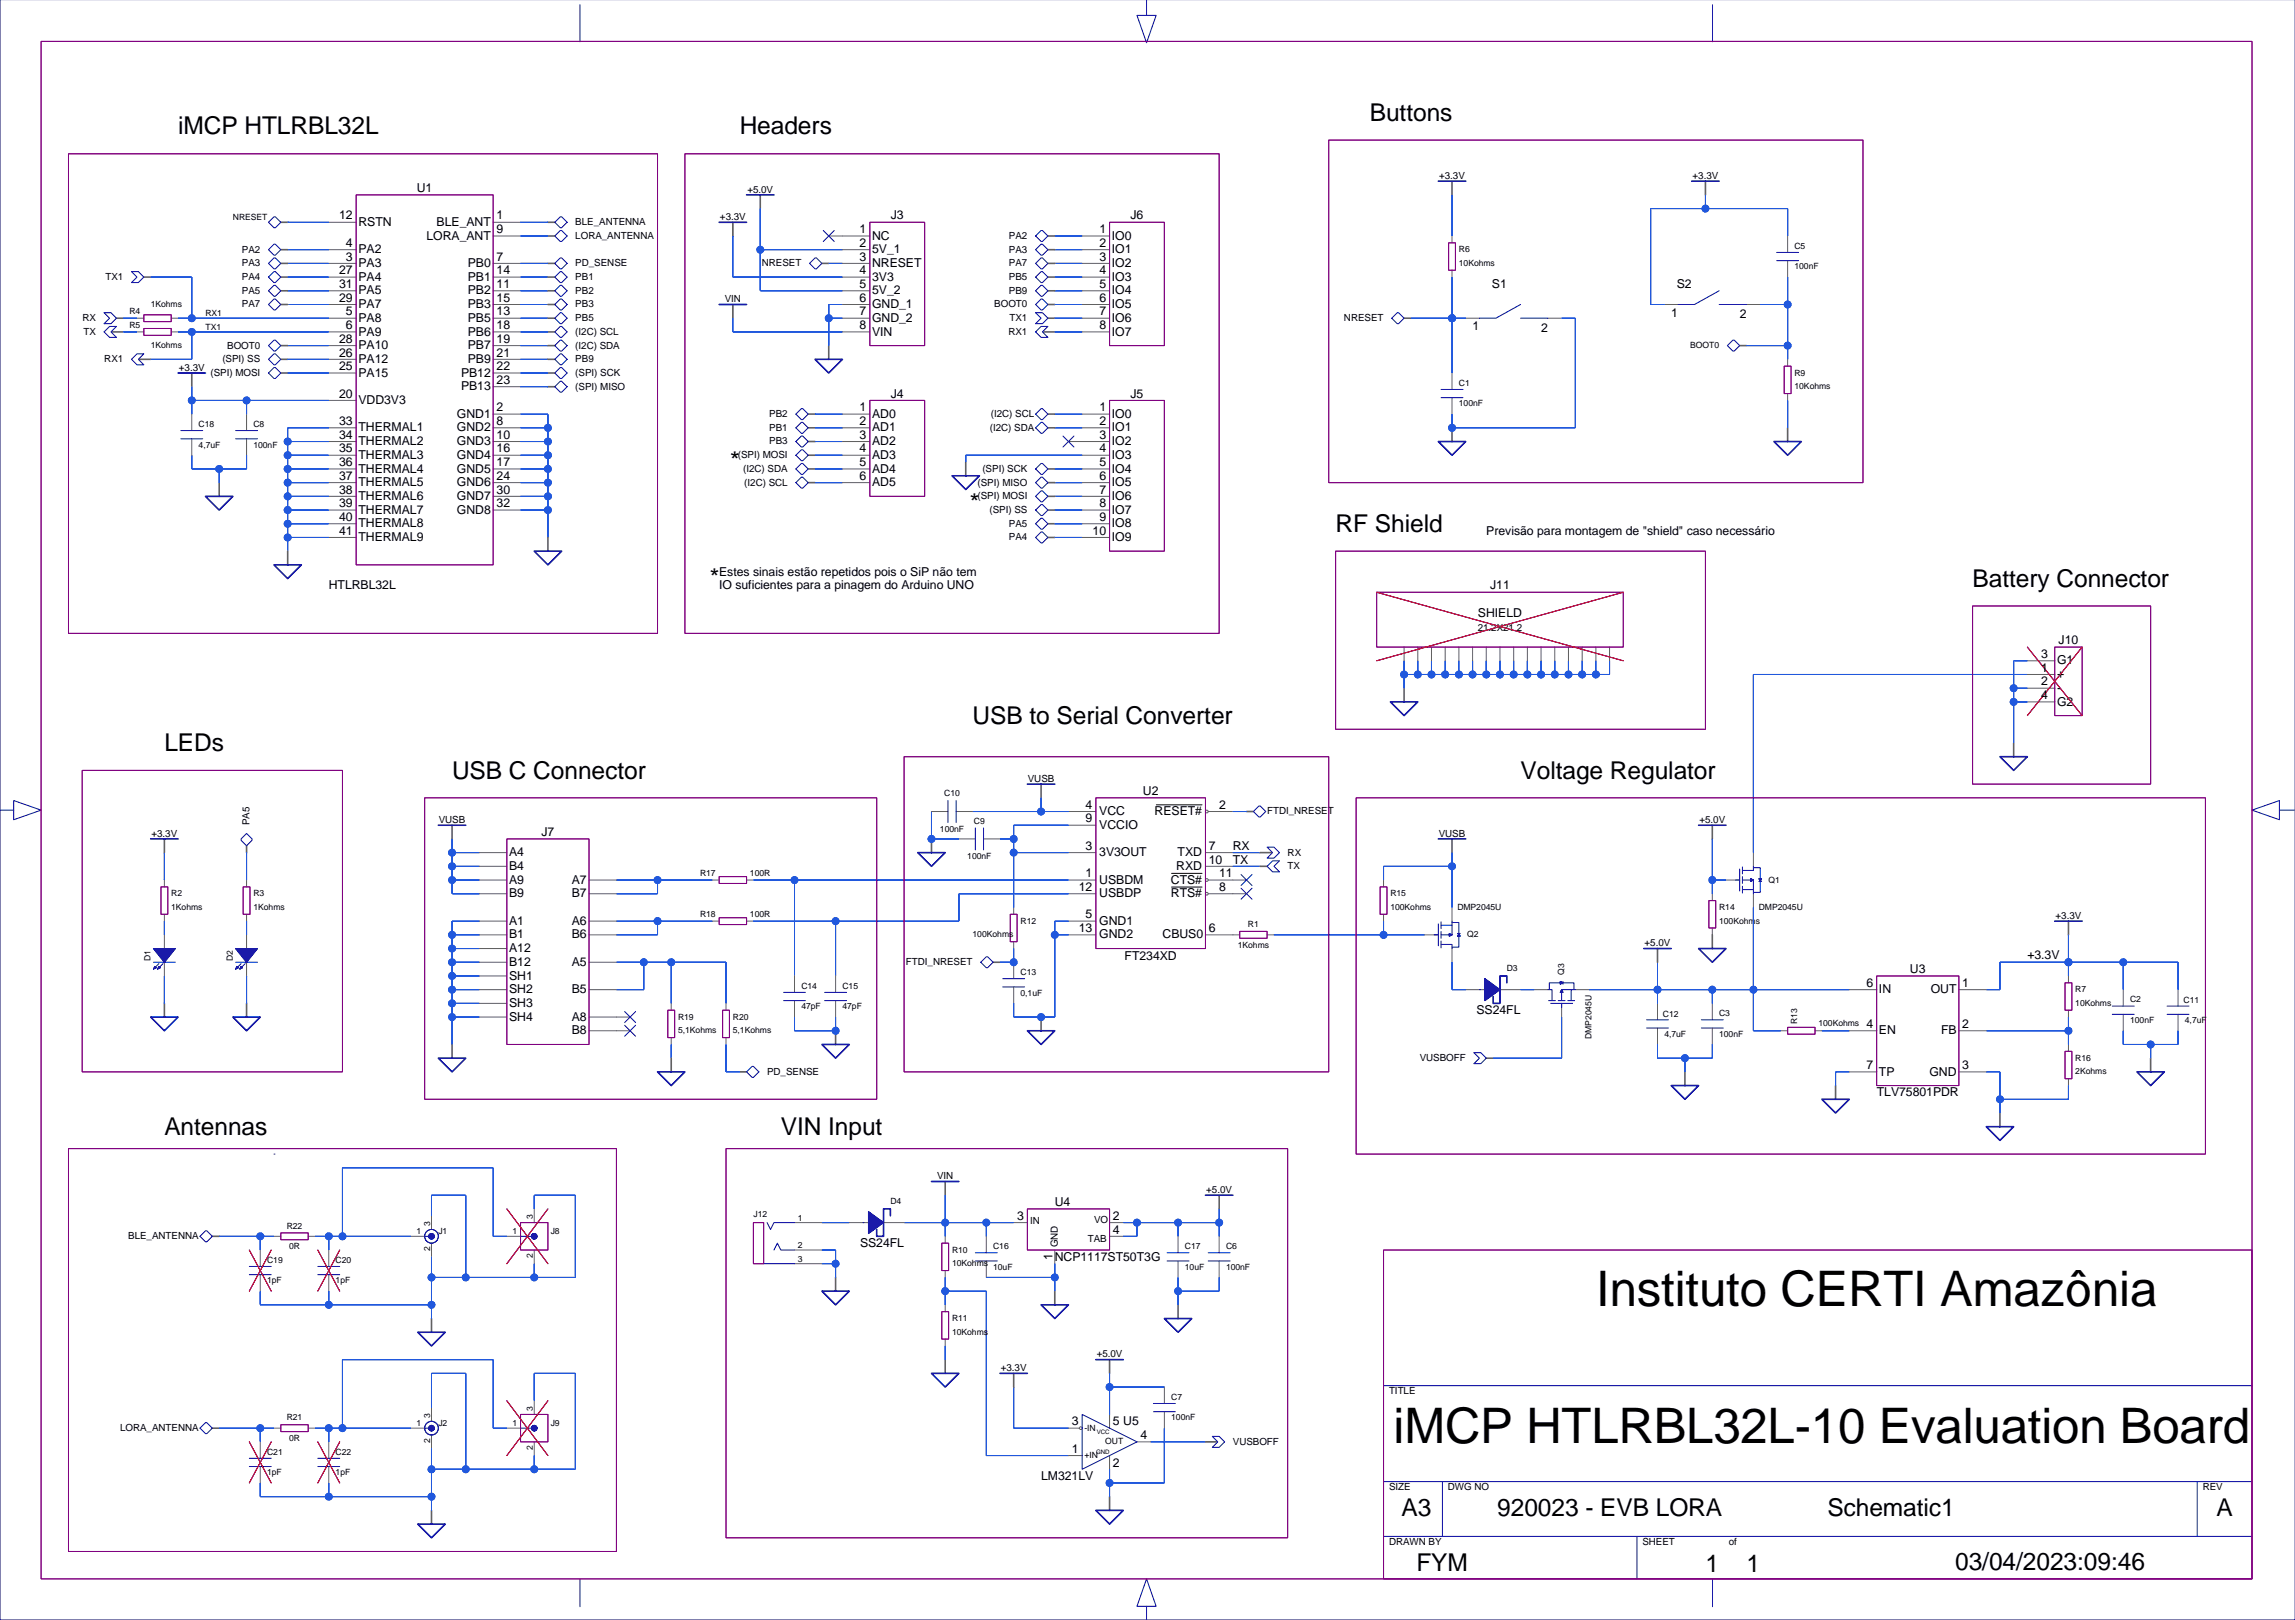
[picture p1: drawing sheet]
<svg xmlns="http://www.w3.org/2000/svg" width="425mm" height="300mm" viewBox="0 0 425 300" stroke-linecap="round" stroke-linejoin="round" font-family="sans-serif">
<defs><g id="words">
<g font-size="9.1">
<text x="295.9" y="242">Instituto CERTI Amazônia</text>
<text x="258.4" y="267.4">iMCP HTLRBL32L-10 Evaluation Board</text>
</g>
<g font-size="4.5">
<text x="253.9" y="22.4">Buttons</text>
<text x="33" y="24.9">iMCP HTLRBL32L</text>
<text x="137.1" y="24.9">Headers</text>
<text x="135.4" y="87">*</text>
<text x="179.8" y="94.6">*</text>
<text x="247.6" y="98.6">RF Shield</text>
<text x="131.6" y="108.6">*</text>
<text x="365.7" y="108.7">Battery Connector</text>
<text x="180.3" y="134.1">USB to Serial Converter</text>
<text x="30.5" y="139.2">LEDs</text>
<text x="83.8" y="144.3">USB C Connector</text>
<text x="281.9" y="144.3">Voltage Regulator</text>
<text x="30.5" y="210.3">Antennas</text>
<text x="144.7" y="210.3">VIN Input</text>
<text x="259.8" y="281">A3</text>
<text x="277.6" y="281">920023 - EVB LORA</text>
<text x="338.8" y="281">Schematic1</text>
<text x="410.9" y="281">A</text>
<text x="262.6" y="291.2">FYM</text>
<text x="316.2" y="291.4">1</text>
<text x="323.8" y="291.4">1</text>
<text x="362.5" y="291">03/04/2023:09:46</text>
</g>
<g font-size="2.3">
<text x="77.3" y="35.6">U1</text>
<text x="62.9" y="40.7">12</text>
<text x="66.4" y="41.9">RSTN</text>
<text x="80.9" y="41.9">BLE_ANT</text>
<text x="92.1" y="40.7">1</text>
<text x="165.1" y="40.7">J3</text>
<text x="209.6" y="40.7">J6</text>
<text x="64.1" y="45.8">4</text>
<text x="66.4" y="46.9">PA2</text>
<text x="79.1" y="44.4">LORA_ANT</text>
<text x="92.1" y="43.2">9</text>
<text x="159.4" y="43.2">1</text>
<text x="159.4" y="45.8">2</text>
<text x="161.7" y="46.9">5V_1</text>
<text x="161.7" y="44.4">NC</text>
<text x="203.8" y="45.8">2</text>
<text x="203.8" y="43.2">1</text>
<text x="206.1" y="44.4">IO0</text>
<text x="206.1" y="46.9">IO1</text>
<text x="62.9" y="53.4">31</text>
<text x="62.9" y="50.8">27</text>
<text x="64.1" y="48.3">3</text>
<text x="66.4" y="49.5">PA3</text>
<text x="66.4" y="52">PA4</text>
<text x="86.7" y="49.5">PB0</text>
<text x="86.7" y="52">PB1</text>
<text x="92.1" y="53.4">11</text>
<text x="92.1" y="50.8">14</text>
<text x="92.1" y="48.3">7</text>
<text x="159.4" y="48.3">3</text>
<text x="159.4" y="53.4">5</text>
<text x="159.4" y="50.8">4</text>
<text x="161.7" y="52">3V3</text>
<text x="161.7" y="49.5">NRESET</text>
<text x="203.8" y="53.4">5</text>
<text x="203.8" y="50.8">4</text>
<text x="203.8" y="48.3">3</text>
<text x="206.1" y="49.5">IO2</text>
<text x="206.1" y="52">IO3</text>
<text x="276.6" y="53.4">S1</text>
<text x="310.9" y="53.4">S2</text>
<text x="62.9" y="55.9">29</text>
<text x="64.1" y="58.4">5</text>
<text x="66.4" y="54.6">PA5</text>
<text x="66.4" y="57.1">PA7</text>
<text x="66.4" y="59.6">PA8</text>
<text x="86.7" y="54.6">PB2</text>
<text x="86.7" y="57.1">PB3</text>
<text x="86.7" y="59.6">PB5</text>
<text x="92.1" y="58.4">13</text>
<text x="92.1" y="55.9">15</text>
<text x="159.4" y="58.4">7</text>
<text x="159.4" y="55.9">6</text>
<text x="161.7" y="54.6">5V_2</text>
<text x="161.7" y="57.1">GND_1</text>
<text x="161.7" y="59.6">GND_2</text>
<text x="203.8" y="58.4">7</text>
<text x="203.8" y="55.9">6</text>
<text x="206.1" y="54.6">IO4</text>
<text x="206.1" y="57.1">IO5</text>
<text x="206.1" y="59.6">IO6</text>
<text x="309.8" y="58.7">1</text>
<text x="322.5" y="59">2</text>
<text x="62.9" y="63.5">28</text>
<text x="64.1" y="61">6</text>
<text x="66.4" y="62.2">PA9</text>
<text x="66.4" y="64.7">PA10</text>
<text x="86.7" y="62.2">PB6</text>
<text x="86.7" y="64.7">PB7</text>
<text x="92.1" y="63.5">19</text>
<text x="92.1" y="61">18</text>
<text x="159.4" y="61">8</text>
<text x="161.7" y="62.2">VIN</text>
<text x="203.8" y="61">8</text>
<text x="206.1" y="62.2">IO7</text>
<text x="273" y="61.2">1</text>
<text x="285.7" y="61.5">2</text>
<text x="62.9" y="68.6">25</text>
<text x="62.9" y="66.1">26</text>
<text x="66.4" y="67.3">PA12</text>
<text x="66.4" y="69.8">PA15</text>
<text x="85.5" y="69.8">PB12</text>
<text x="86.7" y="67.3">PB9</text>
<text x="92.1" y="71.1">23</text>
<text x="92.1" y="68.6">22</text>
<text x="92.1" y="66.1">21</text>
<text x="62.9" y="73.7">20</text>
<text x="66.4" y="74.9">VDD3V3</text>
<text x="84.7" y="77.4">GND1</text>
<text x="85.5" y="72.3">PB13</text>
<text x="92.1" y="76.2">2</text>
<text x="159.4" y="76.2">1</text>
<text x="161.7" y="77.4">AD0</text>
<text x="165.1" y="73.7">J4</text>
<text x="203.8" y="76.2">1</text>
<text x="206.1" y="77.4">IO0</text>
<text x="209.6" y="73.7">J5</text>
<text x="62.9" y="83.8">35</text>
<text x="62.9" y="81.3">34</text>
<text x="62.9" y="78.8">33</text>
<text x="66.4" y="80">THERMAL1</text>
<text x="66.4" y="82.5">THERMAL2</text>
<text x="84.7" y="80">GND2</text>
<text x="84.7" y="82.5">GND3</text>
<text x="92.1" y="83.8">16</text>
<text x="92.1" y="81.3">10</text>
<text x="92.1" y="78.8">8</text>
<text x="159.4" y="83.8">4</text>
<text x="159.4" y="81.3">3</text>
<text x="159.4" y="78.8">2</text>
<text x="161.7" y="80">AD1</text>
<text x="161.7" y="82.5">AD2</text>
<text x="203.8" y="83.8">4</text>
<text x="203.8" y="81.3">3</text>
<text x="203.8" y="78.8">2</text>
<text x="206.1" y="80">IO1</text>
<text x="206.1" y="82.5">IO2</text>
<text x="62.9" y="88.9">37</text>
<text x="62.9" y="86.4">36</text>
<text x="66.4" y="85">THERMAL3</text>
<text x="66.4" y="87.6">THERMAL4</text>
<text x="84.7" y="85">GND4</text>
<text x="84.7" y="87.6">GND5</text>
<text x="92.1" y="88.9">24</text>
<text x="92.1" y="86.4">17</text>
<text x="159.4" y="88.9">6</text>
<text x="159.4" y="86.4">5</text>
<text x="161.7" y="85">AD3</text>
<text x="161.7" y="87.6">AD4</text>
<text x="203.8" y="88.9">6</text>
<text x="203.8" y="86.4">5</text>
<text x="206.1" y="85">IO3</text>
<text x="206.1" y="87.6">IO4</text>
<text x="62.9" y="94">39</text>
<text x="62.9" y="91.5">38</text>
<text x="66.4" y="90.1">THERMAL5</text>
<text x="66.4" y="92.7">THERMAL6</text>
<text x="66.4" y="95.2">THERMAL7</text>
<text x="84.7" y="90.1">GND6</text>
<text x="84.7" y="92.7">GND7</text>
<text x="84.7" y="95.2">GND8</text>
<text x="92.1" y="94">32</text>
<text x="92.1" y="91.5">30</text>
<text x="161.7" y="90.1">AD5</text>
<text x="203.8" y="94">8</text>
<text x="203.8" y="91.5">7</text>
<text x="206.1" y="90.1">IO5</text>
<text x="206.1" y="92.7">IO6</text>
<text x="206.1" y="95.2">IO7</text>
<text x="62.9" y="99.1">41</text>
<text x="62.9" y="96.5">40</text>
<text x="66.4" y="97.7">THERMAL8</text>
<text x="66.4" y="100.3">THERMAL9</text>
<text x="202.5" y="99.1">10</text>
<text x="203.8" y="96.5">9</text>
<text x="206.1" y="97.7">IO8</text>
<text x="206.1" y="100.3">IO9</text>
<text x="275.5" y="99.1">Previsão para montagem de &quot;shield&quot; caso necessário</text>
<text x="133.3" y="106.7">Estes sinais estão repetidos pois o SiP não tem</text>
<text x="60.9" y="109.2">HTLRBL32L</text>
<text x="133.3" y="109.2">IO suficientes para a pinagem do Arduino UNO</text>
<text x="276.2" y="109.2">J11</text>
<text x="274" y="114.3">SHIELD</text>
<text x="381.6" y="119.4">J10</text>
<text x="378.4" y="121.9">3</text>
<text x="378.4" y="124.5">1</text>
<text x="381.3" y="125.7">+</text>
<text x="381.3" y="123.1">G1</text>
<text x="378.4" y="129.6">4</text>
<text x="378.4" y="127">2</text>
<text x="381.3" y="128.2">-</text>
<text x="381.3" y="130.7">G2</text>
<text x="201.3" y="149.9">4</text>
<text x="211.9" y="147.3">U2</text>
<text x="226" y="149.9">2</text>
<text x="100.4" y="154.9">J7</text>
<text x="201.3" y="152.4">9</text>
<text x="203.8" y="151.1">VCC</text>
<text x="203.8" y="153.6">VCCIO</text>
<text x="214" y="151.1">RESET#</text>
<text x="94.4" y="158.7">A4</text>
<text x="94.4" y="161.2">B4</text>
<text x="201.3" y="157.5">3</text>
<text x="203.8" y="158.7">3V3OUT</text>
<text x="218.1" y="161.2">RXD</text>
<text x="218.3" y="158.7">TXD</text>
<text x="224.1" y="160">10</text>
<text x="224.1" y="157.5">7</text>
<text x="228.5" y="157.5">RX</text>
<text x="228.5" y="160">TX</text>
<text x="94.4" y="163.8">A9</text>
<text x="94.4" y="166.3">B9</text>
<text x="106" y="163.8">A7</text>
<text x="106" y="166.3">B7</text>
<text x="200" y="165.1">12</text>
<text x="201.3" y="162.6">1</text>
<text x="203.8" y="163.8">USBDM</text>
<text x="203.8" y="166.3">USBDP</text>
<text x="217.1" y="163.8">CTS#</text>
<text x="217.1" y="166.3">RTS#</text>
<text x="226" y="165.1">8</text>
<text x="226" y="162.6">11</text>
<text x="94.4" y="171.4">A1</text>
<text x="94.4" y="173.9">B1</text>
<text x="106" y="171.4">A6</text>
<text x="106" y="173.9">B6</text>
<text x="200" y="172.7">13</text>
<text x="201.3" y="170.2">5</text>
<text x="203.8" y="173.9">GND2</text>
<text x="203.8" y="171.4">GND1</text>
<text x="215.5" y="173.9">CBUS0</text>
<text x="224.1" y="172.7">6</text>
<text x="94.4" y="176.5">A12</text>
<text x="94.4" y="179">B12</text>
<text x="106" y="179">A5</text>
<text x="208.5" y="177.8">FT234XD</text>
<text x="375.8" y="177.8">+3.3V</text>
<text x="94.4" y="181.5">SH1</text>
<text x="94.4" y="184.1">SH2</text>
<text x="106" y="184.1">B5</text>
<text x="346" y="182.9">6</text>
<text x="348.3" y="184.1">IN</text>
<text x="354.1" y="180.3">U3</text>
<text x="357.9" y="184.1">OUT</text>
<text x="363.8" y="182.9">1</text>
<text x="94.4" y="186.6">SH3</text>
<text x="94.4" y="189.2">SH4</text>
<text x="106" y="189.2">A8</text>
<text x="106" y="191.7">B8</text>
<text x="273.7" y="188">SS24FL</text>
<text x="346" y="190.5">4</text>
<text x="348.3" y="191.7">EN</text>
<text x="359.8" y="191.7">FB</text>
<text x="363.8" y="190.5">2</text>
<text x="346" y="198.1">7</text>
<text x="347.9" y="203.2">TLV75801PDR</text>
<text x="348.3" y="199.3">TP</text>
<text x="357.7" y="199.3">GND</text>
<text x="363.8" y="198.1">3</text>
<text x="188.6" y="226.1">3</text>
<text x="195.5" y="223.5">U4</text>
<text x="206.3" y="226.1">2</text>
<text x="159.4" y="231.1">SS24FL</text>
<text x="195.1" y="233.5" transform="rotate(-90 195.1 233.5)">1</text>
<text x="195.5" y="233.7">NCP1117ST50T3G</text>
<text x="206.3" y="228.6">4</text>
<text x="198.7" y="269.2">1</text>
<text x="198.7" y="264.1">3</text>
<text x="206.3" y="264.1">5 U5</text>
<text x="211.4" y="266.7">4</text>
<text x="193" y="274.3">LM321LV</text>
<text x="206.3" y="271.8">2</text>
</g>
<g font-size="1.8">
<text x="138.6" y="35.7">+5.0V</text>
<text x="266.8" y="33.2">+3.3V</text>
<text x="313.8" y="33.2">+3.3V</text>
<text x="106.7" y="41.7">BLE_ANTENNA</text>
<text x="133.5" y="40.8">+3.3V</text>
<text x="44.8" y="46.8">PA2</text>
<text x="106.7" y="44.3">LORA_ANTENNA</text>
<text x="187" y="44.3">PA2</text>
<text x="187" y="46.8">PA3</text>
<text x="19.5" y="51.9">TX1</text>
<text x="44.8" y="51.9">PA4</text>
<text x="44.8" y="49.4">PA3</text>
<text x="106.7" y="49.4">PD_SENSE</text>
<text x="106.7" y="51.9">PB1</text>
<text x="141.2" y="49.4">NRESET</text>
<text x="187" y="49.4">PA7</text>
<text x="187" y="51.9">PB5</text>
<text x="15.3" y="59.5">RX</text>
<text x="44.8" y="54.4">PA5</text>
<text x="44.8" y="57">PA7</text>
<text x="106.7" y="54.4">PB2</text>
<text x="106.7" y="57">PB3</text>
<text x="106.7" y="59.5">PB5</text>
<text x="134.4" y="56">VIN</text>
<text x="184.3" y="57">BOOT0</text>
<text x="187" y="54.4">PB9</text>
<text x="187.1" y="59.5">TX1</text>
<text x="249.1" y="59.5">NRESET</text>
<text x="15.5" y="62.1">TX</text>
<text x="42.1" y="64.6">BOOT0</text>
<text x="106.7" y="62.1">(I2C) SCL</text>
<text x="106.7" y="64.6">(I2C) SDA</text>
<text x="186.9" y="62.1">RX1</text>
<text x="19.3" y="67.1">RX1</text>
<text x="33.2" y="68.7">+3.3V</text>
<text x="39" y="69.7">(SPI) MOSI</text>
<text x="41.2" y="67.1">(SPI) SS</text>
<text x="106.7" y="69.7">(SPI) SCK</text>
<text x="106.7" y="67.1">PB9</text>
<text x="106.7" y="72.2">(SPI) MISO</text>
<text x="142.6" y="77.3">PB2</text>
<text x="183.7" y="77.3">(I2C) SCL</text>
<text x="142.6" y="79.8">PB1</text>
<text x="142.6" y="82.4">PB3</text>
<text x="183.5" y="79.8">(I2C) SDA</text>
<text x="136.8" y="84.9">(SPI) MOSI</text>
<text x="137.8" y="87.4">(I2C) SDA</text>
<text x="138" y="90">(I2C) SCL</text>
<text x="181.2" y="90">(SPI) MISO</text>
<text x="182.1" y="87.4">(SPI) SCK</text>
<text x="181.2" y="92.5">(SPI) MOSI</text>
<text x="183.4" y="95.1">(SPI) SS</text>
<text x="187" y="100.1">PA4</text>
<text x="187" y="97.6">PA5</text>
<text x="273.9" y="117">21.2X21.2</text>
<text x="190.5" y="144.9">VUSB</text>
<text x="28.1" y="155.1">+3.3V</text>
<text x="46.3" y="152.9" transform="rotate(-90 46.3 152.9)">PA5</text>
<text x="81.3" y="152.5">VUSB</text>
<text x="234.9" y="150.9">FTDI_NRESET</text>
<text x="266.7" y="155.1">VUSB</text>
<text x="315" y="152.5">+5.0V</text>
<text x="238.7" y="158.5">RX</text>
<text x="238.7" y="161.1">TX</text>
<text x="381.1" y="170.3">+3.3V</text>
<text x="167.9" y="178.9">FTDI_NRESET</text>
<text x="304.9" y="175.4">+5.0V</text>
<text x="263.2" y="196.6">VUSBOFF</text>
<text x="142.2" y="199.2">PD_SENSE</text>
<text x="173.7" y="218.5">VIN</text>
<text x="223.6" y="221.1">+5.0V</text>
<text x="191" y="226.9">IN</text>
<text x="202.8" y="226.6">VO</text>
<text x="23.8" y="229.7">BLE_ANTENNA</text>
<text x="196.1" y="231.1" transform="rotate(-90 196.1 231.1)">GND</text>
<text x="201.7" y="230.2">TAB</text>
<text x="203.3" y="251.5">+5.0V</text>
<text x="185.5" y="254.1">+3.3V</text>
<text x="257.5" y="258.4">TITLE</text>
<text x="22.3" y="265.2">LORA_ANTENNA</text>
<text x="228.5" y="267.7">VUSBOFF</text>
<text x="257.5" y="276.2">SIZE</text>
<text x="268.4" y="276.2">DWG NO</text>
<text x="408.3" y="276.2">REV</text>
<text x="257.5" y="286.3">DRAWN BY</text>
<text x="304.5" y="286.3">SHEET</text>
<text x="320.5" y="286.3">of</text>
</g>
<g font-size="1.6">
<text x="43.2" y="40.8">NRESET</text>
<text x="270.4" y="46.7">R6</text>
<text x="332.7" y="46.1">C5</text>
<text x="270.4" y="49.3">10Kohms</text>
<text x="332.7" y="49.9">100nF</text>
<text x="24" y="58.2">R4</text>
<text x="27.9" y="56.9">1Kohms</text>
<text x="38.1" y="58.6">RX1</text>
<text x="24" y="60.7">R5</text>
<text x="27.9" y="64.5">1Kohms</text>
<text x="38.1" y="61.1">TX1</text>
<text x="313.3" y="64.5">BOOT0</text>
<text x="270.4" y="71.5">C1</text>
<text x="332.7" y="69.6">R9</text>
<text x="270.4" y="75.3">100nF</text>
<text x="332.7" y="72.1">10Kohms</text>
<text x="36.8" y="82.9">4,7uF</text>
<text x="36.8" y="79.1">C18</text>
<text x="47" y="82.9">100nF</text>
<text x="47" y="79.1">C8</text>
<text x="175" y="147.6">C10</text>
<text x="174.2" y="154.2">100nF</text>
<text x="180.6" y="152.6">C9</text>
<text x="179.3" y="159.2">100nF</text>
<text x="31.7" y="166.1">R2</text>
<text x="47" y="166.1">R3</text>
<text x="129.8" y="162.3">R17</text>
<text x="139" y="162.3">100R</text>
<text x="257.8" y="166.1">R15</text>
<text x="327.8" y="163.6">Q1</text>
<text x="31.7" y="168.6">1Kohms</text>
<text x="47" y="168.6">1Kohms</text>
<text x="129.8" y="169.9">R18</text>
<text x="139" y="169.9">100R</text>
<text x="180.3" y="173.7">100Kohms</text>
<text x="189.2" y="171.2">R12</text>
<text x="231.3" y="171.8">R1</text>
<text x="257.8" y="168.6">100Kohms</text>
<text x="270.2" y="168.6">DMP2045U</text>
<text x="272" y="173.7">Q2</text>
<text x="318.7" y="171.2">100Kohms</text>
<text x="318.7" y="168.6">R14</text>
<text x="326" y="168.6">DMP2045U</text>
<text x="27.9" y="178.1" transform="rotate(-90 27.9 178.1)">D1</text>
<text x="43.1" y="178.1" transform="rotate(-90 43.1 178.1)">D2</text>
<text x="229.5" y="175.6">1Kohms</text>
<text x="279.3" y="180">D3</text>
<text x="148.6" y="183.2">C14</text>
<text x="156.2" y="183.2">C15</text>
<text x="189.2" y="180.7">C13</text>
<text x="189.2" y="184.5">0,1uF</text>
<text x="290" y="180.6" transform="rotate(-90 290 180.6)">Q3</text>
<text x="384.7" y="183.9">R7</text>
<text x="394.9" y="185.8">C2</text>
<text x="404.8" y="185.9">C11</text>
<text x="125.7" y="189">R19</text>
<text x="125.7" y="191.5">5,1Kohms</text>
<text x="135.9" y="191.5">5,1Kohms</text>
<text x="135.9" y="189">R20</text>
<text x="148.6" y="187">47pF</text>
<text x="156.2" y="187">47pF</text>
<text x="308.3" y="188.4">C12</text>
<text x="318.7" y="188.3">C3</text>
<text x="333.1" y="189.7" transform="rotate(-90 333.1 189.7)">R13</text>
<text x="337.1" y="190.2">100Kohms</text>
<text x="384.7" y="186.4">10Kohms</text>
<text x="394.9" y="189.6">100nF</text>
<text x="405" y="189.6">4,7uF</text>
<text x="295" y="192.6" transform="rotate(-90 295 192.6)">DMP2045U</text>
<text x="308.5" y="192.1">4,7uF</text>
<text x="318.7" y="192.1">100nF</text>
<text x="384.7" y="196.6">R16</text>
<text x="384.7" y="199.1">2Kohms</text>
<text x="53.1" y="227.7">R22</text>
<text x="79.7" y="227.2" transform="rotate(-90 79.7 227.2)">3</text>
<text x="98.8" y="225.9" transform="rotate(-90 98.8 225.9)">3</text>
<text x="139.7" y="225.6">J12</text>
<text x="147.9" y="226.2">1</text>
<text x="165.1" y="223.2">D4</text>
<text x="53.6" y="231.5">0R</text>
<text x="77.2" y="228.7">1</text>
<text x="79.7" y="231.9" transform="rotate(-90 79.7 231.9)">2</text>
<text x="81.3" y="228.7">J1</text>
<text x="95" y="228.7">1</text>
<text x="98.8" y="233.2" transform="rotate(-90 98.8 233.2)">2</text>
<text x="102.1" y="228.7">J8</text>
<text x="147.9" y="233.8">3</text>
<text x="147.9" y="231.3">2</text>
<text x="176.5" y="232.1">R10</text>
<text x="184.1" y="231.5">C16</text>
<text x="219.7" y="231.5">C17</text>
<text x="227.3" y="231.5">C6</text>
<text x="49.5" y="237.8">1pF</text>
<text x="49.5" y="234">C19</text>
<text x="62.2" y="234">C20</text>
<text x="62.2" y="237.8">1pF</text>
<text x="176.5" y="234.7">10Kohms</text>
<text x="184.1" y="235.3">10uF</text>
<text x="219.7" y="235.3">10uF</text>
<text x="227.3" y="235.3">100nF</text>
<text x="176.5" y="244.8">R11</text>
<text x="176.5" y="247.4">10Kohms</text>
<text x="53.1" y="263.2">R21</text>
<text x="79.7" y="262.8" transform="rotate(-90 79.7 262.8)">3</text>
<text x="98.8" y="261.5" transform="rotate(-90 98.8 261.5)">3</text>
<text x="217.1" y="263.2">100nF</text>
<text x="217.1" y="259.4">C7</text>
<text x="49.5" y="269.6">C21</text>
<text x="53.6" y="267">0R</text>
<text x="62.2" y="269.6">C22</text>
<text x="77.2" y="264.3">1</text>
<text x="79.7" y="267.4" transform="rotate(-90 79.7 267.4)">2</text>
<text x="81.3" y="264.3">J2</text>
<text x="95" y="264.3">1</text>
<text x="98.8" y="268.7" transform="rotate(-90 98.8 268.7)">2</text>
<text x="102.1" y="264.3">J9</text>
<text x="201" y="265.1">-IN</text>
<text x="204.9" y="267.7">OUT</text>
<text x="49.5" y="273.4">1pF</text>
<text x="62.2" y="273.4">1pF</text>
<text x="201" y="270.2">+IN</text>
</g>
<g font-size="1.1">
<text x="203.2" y="269.5">GND</text>
<text x="203.3" y="265.7">VCC</text>
</g>
</g></defs>
<path d="M425.5 -.1v300.3h-425.5v-300.3" fill="none" stroke="#000080" stroke-width=".19"/>
<g fill="none" stroke="#606060" stroke-width=".19">
<path d="M25.4 59h1.3M31.7 59h1.3M60.9 41.2h5.1M60.9 46.3h5.1M60.9 48.8h5.1M60.9 51.4h5.1M60.9 53.9h5.1M60.9 56.4h5.1M60.9 59h5.1M91.4 41.2h5.1M91.4 43.7h5.1M91.4 48.8h5.1"/>
<path d="M91.4 51.4h5.1M91.4 53.9h5.1M91.4 56.4h5.1M91.4 59h5.1M153.6 43.7h7.7M156.2 46.3h5.1M156.2 48.8h5.1M156.2 51.4h5.1M156.2 53.9h5.1M156.2 56.4h5.1M156.2 59h5.1M200.6 43.7h5.1"/>
<path d="M200.6 46.3h5.1M200.6 48.8h5.1M200.6 51.4h5.1M200.6 53.9h5.1M200.6 56.4h5.1M200.6 59h5.1M269.2 43.7v1.3M269.2 50.1v1.3M271.7 59h2.6M287 59h2.5M308.5 56.4h2.6M323.8 56.4h2.5"/>
<path d="M331.4 43.7v3.1M331.4 48.3v3.1M25.4 61.5h1.3M31.7 61.5h1.3M35.6 76.7v3.1M45.7 76.7v3.1M60.9 61.5h5.1M60.9 64h5.1M60.9 66.6h5.1M60.9 69.1h5.1M60.9 79.3h5.1M60.9 74.2h5.1"/>
<path d="M91.4 61.5h5.1M91.4 64h5.1M91.4 66.6h5.1M91.4 69.1h5.1M91.4 71.7h5.1M91.4 79.3h5.1M91.4 76.7h5.1M156.2 61.5h5.1M156.2 79.3h5.1M156.2 76.7h5.1M200.6 61.5h5.1M200.6 79.3h5.1"/>
<path d="M200.6 76.7h5.1M269.2 69.1v3.1M269.2 73.7v3M331.4 66.6v1.3M331.4 72.9v1.3M35.6 81.3v3.1M45.7 81.3v3.1M60.9 81.8h5.1M60.9 84.4h5.1M60.9 86.9h5.1M60.9 89.4h5.1M60.9 92h5.1"/>
<path d="M60.9 94.5h5.1M60.9 97.1h5.1M60.9 99.6h5.1M91.4 81.8h5.1M91.4 84.4h5.1M91.4 86.9h5.1M91.4 89.4h5.1M91.4 92h5.1M91.4 94.5h5.1M156.2 81.8h5.1M156.2 84.4h5.1M156.2 86.9h5.1"/>
<path d="M156.2 89.4h5.1M198.1 81.8h7.6M200.6 84.4h5.1M200.6 86.9h5.1M200.6 89.4h5.1M200.6 92h5.1M200.6 94.5h5.1M200.6 97.1h5.1M200.6 99.6h5.1M260.3 119.9v2.6M262.8 119.9v2.6M265.4 119.9v2.6"/>
<path d="M267.9 119.9v2.6M270.4 119.9v2.6M273 119.9v2.6M275.5 119.9v2.6M278.1 119.9v2.6M280.6 119.9v2.6M283.1 119.9v2.6M285.7 119.9v2.6M288.2 119.9v2.6M290.8 119.9v2.6M293.3 119.9v2.6M295.8 119.9v2.6"/>
<path d="M298.4 119.9v2.6M375.8 125h5.1M375.8 127.5h5.1M375.8 122.5h5.1M375.8 130.1h5.1M88.9 158h5.1M172.7 150.4h3M177.3 150.4h3M177.8 155.5h3M182.3 155.5h3.1M198.1 150.4h5.1M198.1 158h5.1"/>
<path d="M198.1 152.9h5.1M223.5 158h5M224 150.4h4.5M325 158v2.5M30.5 163.1v1.3M30.5 169.4v1.3M30.5 173.2v2.6M30.5 178.3v2.6M45.7 163.1v1.3M45.7 169.4v1.3M45.7 173.2v2.6M45.7 178.3v2.6"/>
<path d="M88.9 173.2h5.1M88.9 160.5h5.1M88.9 163.1h5.1M88.9 165.6h5.1M88.9 170.7h5.1M88.9 175.8h5.1M88.9 178.3h5.1M109.2 173.2h5.1M109.2 163.1h5.1M109.2 165.6h5.1M109.2 170.7h5.1M109.2 178.3h5.1"/>
<path d="M132.1 163.1h1.2M132.1 170.7h1.2M138.4 163.1h1.3M138.4 170.7h1.3M187.9 168.2v1.2M187.9 174.5v1.3M187.9 178.3v3.1M198.1 173.2h5.1M198.1 163.1h5.1M198.1 165.6h5.1M198.1 170.7h5.1M223.5 173.2h6.3"/>
<path d="M223.5 160.5h5M224 163.1h7.1M224 165.6h7.1M234.9 173.2h1.3M256.5 163.1v1.3M256.5 169.4v1.3M264.1 173.2h2.5M269.2 168.2v2.5M269.2 175.8v2.5M317.4 165.6v1.3M317.4 172v1.2M320 163.1h2.5"/>
<path d="M325 165.6v2.6M88.9 183.4h5.1M88.9 188.5h5.1M88.9 180.9h5.1M88.9 185.9h5.1M109.2 191h7.6M109.2 183.4h5.1M109.2 188.5h7.6M124.4 185.9v1.3M124.4 192.3v1.3M134.6 185.9v1.3M134.6 192.3v1.3"/>
<path d="M147.3 180.9v3M147.3 185.4v3.1M154.9 180.9v3M154.9 185.4v3.1M187.9 182.9v3M271.7 183.4h3.6M278.1 183.4h3.8M284.4 183.4h2.6M289.5 185.9v2.6M292 183.4h2.6M307.3 185.9v3.1M307.3 190.5v3.1"/>
<path d="M317.4 185.9v3.1M317.4 190.5v3.1M330.1 191h1.3M336.5 191h1.2M342.8 191h5.1M342.8 183.4h5.1M342.8 198.6h5.1M363.1 191h5.1M363.1 183.4h5.1M363.1 198.6h5.1M383.5 180.9v1.2M383.5 187.2v1.3"/>
<path d="M383.5 193.6v1.2M383.5 199.9v1.3M393.6 183.4v3M393.6 188v3M403.8 183.4v3M403.8 188v3M48.2 231.6v3.1M48.2 236.2v3.1M50.8 229.1h1.3M57.1 229.1h1.3M60.9 231.6v3.1M60.9 236.2v3.1"/>
<path d="M76.2 229.1h2.5M80 225.3v2.5M80 230.4v2.5M94 229.1h2.5M99 224v2.6M99 231.6v2.6M147.3 226.6h5.1M147.3 231.6h5.1M147.3 234.2h5.1M157.4 226.6h3.6M163.8 226.6h3.8M175.2 229.1v1.3"/>
<path d="M175.2 235.5v1.2M182.8 229.1v3.1M182.8 233.7v3M187.9 226.6h2.6M195.5 231.6v2.6M205.7 229.1h2.5M205.7 226.6h2.5M218.4 229.1v3.1M218.4 233.7v3M226 229.1v3.1M226 233.7v3M99 259.6v2.5"/>
<path d="M175.2 241.8v1.3M175.2 248.2v1.2M215.9 257v3.1M48.2 267.2v3M48.2 271.8v3M50.8 264.7h1.3M57.1 264.7h1.3M60.9 267.2v3M60.9 271.8v3M76.2 264.7h2.5M80 260.9v2.5M80 265.9v2.6"/>
<path d="M94 264.7h2.5M99 267.2v2.5M198.1 264.7h2M198.1 269.7h2.5M205.7 262.1v2.6M205.7 269.7v2.6M210.8 267.2h2.5M215.9 261.6v3.1"/>
<circle cx="223.7" cy="150.4" r=".25"/>
<circle cx="223.7" cy="165.6" r=".25"/>
<circle cx="223.7" cy="163.1" r=".25"/>
<circle cx="200.4" cy="264.7" r=".25"/>
</g>
<g fill="none" stroke="#800080" stroke-width=".19">
<path d="M7.6 7.7h409.9v284.9h-409.9zM12.7 28.5h109.2v88.9h-109.2zM66 36.1h25.4v68.6h-25.4zM127 28.5h99v88.9h-99zM246.3 26h99.1v63.4h-99.1zM26.7 58.3h5v1.3h-5zM161.3 41.2h10.1v22.8h-10.1zM205.7 41.2h10.2v22.8h-10.2zM268.5 45h1.3v5.1h-1.3zM26.7 60.9h5v1.2h-5zM161.3 74.2h10.1v17.8h-10.1zM205.7 74.2h10.2v27.9h-10.2z"/>
<path d="M330.8 67.9h1.2v5h-1.2zM247.6 102.1h68.6v33.1h-68.6zM255.2 109.8h45.7v10.1h-45.7zM365.7 112.3h33v33h-33zM380.9 119.9h5.1v12.7h-5.1zM15.2 142.8h48.3v55.8h-48.3zM78.7 147.8h83.8v55.9h-83.8zM94 155.5h15.2v38.1h-15.2zM167.6 140.2h78.7v58.4h-78.7zM203.2 147.8h20.3v28h-20.3zM251.4 147.8h157.4v66.1h-157.4zM29.8 164.4h1.3v5h-1.3z"/>
<path d="M45.1 164.4h1.2v5h-1.2zM133.3 162.5h5.1v1.2h-5.1zM133.3 170.1h5.1v1.2h-5.1zM187.3 169.4h1.3v5.1h-1.3zM229.8 172.6h5.1v1.3h-5.1zM255.8 164.4h1.3v5h-1.3zM316.8 166.9h1.3v5.1h-1.3zM123.8 187.2h1.3v5.1h-1.3zM134 187.2h1.2v5.1h-1.2zM331.4 190.4h5.1v1.3h-5.1zM347.9 180.9h15.2v20.3h-15.2zM382.8 182.1h1.3v5.1h-1.3z"/>
<path d="M382.8 194.8h1.3v5.1h-1.3zM12.7 212.9h101.6v74.6h-101.6zM134.6 212.9h104.1v72.1h-104.1zM52.1 228.5h5v1.2h-5zM96.5 226.6h5.1v5h-5.1zM139.7 226.6h1.9v7.6h-1.9zM174.6 230.4h1.3v5.1h-1.3zM190.5 224h15.2v7.6h-15.2zM256.5 231.6h161v61h-161zM174.6 243.1h1.3v5.1h-1.3zM52.1 264h5v1.3h-5zM96.5 262.1h5.1v5.1h-5.1z"/>
</g>
<g fill="none" stroke="#000" stroke-width=".19">
<path d="M255.2 109.8l45.7 12.7M300.9 109.8l-45.7 12.7M375.8 119.9l10.2 12.7M386 119.9l-10.2 12.7M214.4 149.2h8.4M217.2 161.9h5.6M217.2 164.4h5.6M46.2 231.6l4.1 7.7M50.3 231.6l-4.1 7.7M58.9 231.6l4.1 7.7M63 231.6l-4.1 7.7M94 224l7.6 10.2"/>
<path d="M101.6 224l-7.6 10.2M94 259.6l7.6 10.1M101.6 259.6l-7.6 10.1M46.2 267.2l4.1 7.6M50.3 267.2l-4.1 7.6M58.9 267.2l4.1 7.6M63 267.2l-4.1 7.6"/>
</g>
<g fill="none" stroke="#0000a0" stroke-width=".19">
<path d="M107.5 .9v6.8M212.5 .1v2.7h1.8l-1.8 5.1-1.7-5.1h1.7M317.5 .9v6.8M19.3 58h1.3l1 1-1 1h-1.3l1-1zM24.4 50.3h1.2l1.1 1.1-1.1 1h-1.2l1-1zM49.8 53.9l1-1h.2l1.1 1-1.1 1h-.2zM49.8 56.4l1-1h.2l1.1 1-1.1 1h-.2zM50.8 40.2h.2l1.1 1-1.1 1h-.2l-1-1zM50.8 50.3h.2l1.1 1.1-1.1 1h-.2l-1-1zM50.8 45.3h.2l1.1 1-1.1 1h-.2l-1-1zM50.8 47.8h.2l1.1 1-1.1 1h-.2l-1-1zM102.8 53.9l1.1-1h.2l1 1-1 1h-.2z"/>
<path d="M102.8 56.4l1.1-1h.2l1 1-1 1h-.2zM103.9 40.2h.2l1 1-1 1h-.2l-1.1-1zM103.9 42.7h.2l1 1-1 1h-.2l-1.1-1zM103.9 47.8h.2l1 1-1 1h-.2l-1.1-1zM103.9 50.3h.2l1 1.1-1 1h-.2l-1.1-1zM103.9 58h.2l1 1-1 1h-.2l-1.1-1zM151.1 47.8h.2l1.1 1-1.1 1h-.2l-1-1zM152.6 42.7l2.1 2M154.7 42.7l-2.1 2M192 58h1.2l1.1 1-1.1 1h-1.2l1-1zM192 46.3l1-1h.2l1.1 1-1.1 1h-.2zM192 48.8l1-1h.2l1.1 1-1.1 1h-.2z"/>
<path d="M192 53.9l1-1h.2l1.1 1-1.1 1h-.2zM192 56.4l1-1h.2l1.1 1-1.1 1h-.2zM193 42.7h.2l1.1 1-1.1 1h-.2l-1-1zM193 50.3h.2l1.1 1.1-1.1 1h-.2l-1-1zM259 58h.3l1 1-1 1h-.3l-1-1zM281.9 56.4l-4.6 2.6h-3M281.9 59h5.1M318.7 53.9l-4.6 2.5h-3M318.7 56.4h5.1M329.4 48.3h4M329.4 46.8h4M20.3 60.5h1.3l-1 1 1 1h-1.3l-1-1z"/>
<path d="M24.4 66.6l1-1h1.3l-1.1 1 1.1 1h-1.3zM33.5 79.8h4.1M43.7 79.8h4M49.8 69.1l1-1h.2l1.1 1-1.1 1h-.2zM49.8 66.6l1-1h.2l1.1 1-1.1 1h-.2zM50.8 63h.2l1.1 1-1.1 1.1h-.2l-1-1.1zM102.8 69.1l1.1-1h.2l1 1-1 1h-.2zM102.8 66.6l1.1-1h.2l1 1-1 1h-.2zM103.9 60.5h.2l1 1-1 1h-.2l-1.1-1zM103.9 70.7h.2l1 1-1 1h-.2l-1.1-1zM103.9 63h.2l1 1-1 1.1h-.2l-1.1-1.1zM148.6 75.7h.2l1 1-1 1.1h-.2l-1.1-1.1z"/>
<path d="M148.6 78.3h.2l1 1-1 1h-.2l-1.1-1zM192 61.5l1-1h1.3l-1.1 1 1.1 1h-1.3zM192 76.7l1-1h.2l1.1 1-1.1 1.1h-.2zM193 78.3h.2l1.1 1-1.1 1h-.2l-1-1zM267.1 73.7h4.1M267.1 72.2h4.1M320.2 64l1-1h.3l1 1-1 1.1h-.3zM33.5 81.3h4.1M43.7 81.3h4M147.5 81.8l1.1-1h.2l1 1-1 1h-.2zM147.5 84.4l1.1-1.1h.2l1 1.1-1 1h-.2zM148.6 85.9h.2l1 1-1 1h-.2l-1.1-1z"/>
<path d="M148.6 88.4h.2l1 1-1 1.1h-.2l-1.1-1.1zM192 92l1-1h.2l1.1 1-1.1 1h-.2zM192 89.4l1-1h.2l1.1 1-1.1 1.1h-.2zM192 97.1l1-1.1h.2l1.1 1.1-1.1 1h-.2zM193 93.5h.2l1.1 1-1.1 1h-.2l-1-1zM193 85.9h.2l1.1 1-1.1 1h-.2l-1-1zM193 98.6h.2l1.1 1-1.1 1h-.2l-1-1zM197.1 80.8l2 2M199.1 80.8l-2 2M0 150.1h2.5v-1.7l5.1 1.7-5.1 1.8v-1.8M44.7 155.5l1-1 1 1v.2l-1 1-1-1zM175.7 148.4v4"/>
<path d="M177.3 148.4v4M180.8 153.4v4.1M182.3 153.4v4.1M233.4 149.4h.2l1 1-1 1h-.2l-1-1zM234.9 157h1.3l1 1-1 1h-1.3l1-1zM422.6 150.1v-1.7l-5.1 1.7 5.1 1.8v-1.8h2.8M28.4 175.8h4.1l-2 2.5zM28.4 178.3h4.1M28.7 179.1l.2 .2-.5 .3zM29.5 179.1l.2 .2-.5 .3zM29.5 178.6l-1.1 1M30.2 178.6l-1 1"/>
<path d="M43.7 175.8h4l-2 2.5zM43.7 178.3h4M43.9 179.1l.3 .2-.5 .3zM44.7 179.1l.2 .2-.5 .3zM44.7 178.6l-1 1M45.5 178.6l-1.1 1M182.8 177.3h.3l1 1-1 1h-.3l-1-1zM230.1 164.6l2 2M230.1 162.1l2 2M232.1 164.6l-2 2M232.1 162.1l-2 2M234.9 160.5l1-1h1.3l-1 1 1 1.1h-1.3z"/>
<path d="M265.9 173.2h.7M266.6 171.2v4.1M267.1 175h2.1v.8M267.1 171.5h2.1M267.1 170.8v1.3M267.1 172.6v1.3M267.1 174.4v1.3M268.7 173l.5 .2-.5 .3zM269.2 170.7v2.5h-2.1M269.2 171h1.2v2M270.2 173h.5M270.4 173l.3 .5h-.5z"/>
<path d="M270.4 173.5v2h-1.2M321.7 163.1h.8M322.5 161.1v4M323 164.9h2M323 163.1h2v2.5M323 160.7v1.2M323 162.5v1.2M323 164.2v1.3M324.5 162.8l.5 .3-.5 .2zM325 160.5v.8h-2M325 160.8h1.3v2M326.1 162.8h.5l-.3 .5z"/>
<path d="M326.1 163.3h.5M326.3 163.3v2.1h-1.3M115.8 187.5l2 2M115.8 190l2 2M117.8 187.5l-2 2M117.8 190l-2 2M139.4 197.6h.3l1 1-1 1.1h-.3l-1-1.1zM145.3 185.4h4M145.3 183.9h4M152.9 185.4h4M152.9 183.9h4M185.9 182.9h4"/>
<path d="M185.9 181.4h4M273.2 195.1h1.3l1 1-1 1h-1.3l1.1-1zM274.3 183.4h.1M275.3 181.4l2.8 2-2.8 2zM287 183.4h.7v2M287.1 185.4h1.3M287.5 185.9h4M288.9 185.4h1.2M289.2 181.9l.5 .2-.5 .3zM289.2 182.1h-2v1.3M289.5 183.4l.2 .5h-.5zM289.5 185.9v.8"/>
<path d="M289.7 182.1h2.1v1.3M289.7 181.9v.5M290.6 185.4h1.3M291.3 183.4v2M292 183.4h-2.5v2M305.2 190.5h4.1M305.2 189h4.1M315.4 190.5h4.1M315.4 189h4.1M391.6 188h4M391.6 186.4h4M401.7 188h4.1"/>
<path d="M401.7 186.4h4.1M50.8 213.9h.1M38.1 228.1h.2l1.1 1-1.1 1h-.2l-1-1zM46.2 236.2h4.1M46.2 234.7h4.1M58.9 236.2h4.1M58.9 234.7h4.1M78.7 229.1h.8M83.5 230.1h.1M96.5 229.1h2.5M101.3 230.1h.1M141.6 234.2h5.7"/>
<path d="M142.2 226.6l.6 1.2 .7-1.2h3.8M143.5 231.6l.6-1.2 .6 1.2h2.6M160 226.6h.1M161 224.5l2.8 2.1-2.8 2zM180.8 233.7h4.1M180.8 232.2h4.1M216.4 233.7h4M216.4 232.2h4M224 233.7h4M224 232.2h4M256.5 256.8h161M37.1 264.7l1-1.1h.2l1.1 1.1-1.1 1h-.2z"/>
<path d="M46.2 271.8h4.1M46.2 270.2h4.1M58.9 271.8h4.1M58.9 270.2h4.1M78.7 264.7h.8M83.5 265.7h.1M96.5 264.7h2.5M101.3 265.7h.1M200.6 262.1l10.2 5.1-10.2 5.1zM213.8 261.6h4.1M213.8 260.1h4.1M224.7 266.2h1.3l1 1-1 1h-1.3l1.1-1z"/>
<path d="M256.5 274.6h161M267.4 274.6v10.1M407.3 274.6v10.1M107.5 292.7v5.1M212.5 297.7h1.8l-1.8-5.1-1.7 5.1h1.7v2.6M256.5 284.7h161M303.5 284.7v7.9M317.5 292.7v5.1"/>
<circle cx="80" cy="229.1" r=".51"/>
<circle cx="80" cy="229.1" r="1.27"/>
<circle cx="99" cy="229.1" r=".51"/>
<circle cx="80" cy="264.7" r=".51"/>
<circle cx="80" cy="264.7" r="1.27"/>
<circle cx="99" cy="264.7" r=".51"/>
</g>
<g fill="none" stroke="#606060" stroke-width=".3">
<path d="M140.9 36.1v2.6M269.2 33.6v2.5M316.2 33.6v2.5M21.6 59h1.3M26.7 51.4h1.2M52.1 41.2h1.2M52.1 51.4h1.2M52.1 48.8h1.2M52.1 53.9h1.2M52.1 56.4h1.2M52.1 46.3h1.2M101.6 41.2h1.2"/>
<path d="M101.6 43.7h1.2M101.6 59h1.2M101.6 51.4h1.2M101.6 48.8h1.2M101.6 53.9h1.2M101.6 56.4h1.2M135.9 41.2v2.5M135.9 56.4v2.6M152.4 48.8h1.2M194.3 43.7h1.2M194.3 59h1.2M194.3 51.4h1.2"/>
<path d="M194.3 48.8h1.2M194.3 53.9h1.2M194.3 56.4h1.2M194.3 46.3h1.2M260.3 59h1.3M20.8 61.5h2.1M25.9 66.6h2M35.6 69.1v2.6M52.1 64h1.2M52.1 69.1h1.2M52.1 66.6h1.2M101.6 64h1.2"/>
<path d="M101.6 61.5h1.2M101.6 69.1h1.2M101.6 71.7h1.2M101.6 66.6h1.2M149.8 79.3h1.3M149.8 76.7h1.3M153.6 64v2.6M193.5 61.5h2M194.3 79.3h1.2M194.3 76.7h1.2M269.2 79.3v2.5M322.5 64h1.3"/>
<path d="M331.4 79.3v2.5M40.6 89.4v2.6M101.6 99.6v2.5M149.8 89.4h1.3M149.8 86.9h1.3M149.8 81.8h1.3M149.8 84.4h1.3M179 85.6v2.6M194.3 94.5h1.2M194.3 92h1.2M194.3 89.4h1.2M194.3 86.9h1.2"/>
<path d="M194.3 99.6h1.2M194.3 97.1h1.2M53.3 102.1v2.6M260.3 127.5v2.6M373.3 137.7v2.5M30.5 155.5v2.5M45.7 156.7v1.3M83.8 152.9v2.6M172.7 155.5v2.5M193 145.3v2.5M231.1 150.4h1.3M233.6 158h2.1"/>
<path d="M269.2 155.5v2.5M317.4 152.9v2.6M184.1 178.3h1.3M233.6 160.5h1.3M307.3 175.8v2.5M317.4 173.2v2.6M383.5 170.7v2.5M30.5 185.9v2.6M45.7 185.9v2.6M83.8 193.6v2.5M124.4 196.1v2.5M137.1 198.6h1.3"/>
<path d="M154.9 191v2.6M193 188.5v2.5M275.5 196.1h1.3M312.3 198.6v2.6M398.7 196.1v2.5M175.2 219v2.5M340.3 201.2v2.5M370.8 206.3v2.5M39.4 229.1h1.2M154.9 236.7v2.6M195.5 239.3v2.5M226 221.5v2.5"/>
<path d="M80 244.3v2.6M175.2 252v2.5M187.9 254.5v2.5M205.7 252v2.5M218.4 241.8v2.5M39.4 264.7h1.2M80 279.9v2.5M205.7 277.4v2.5M223.5 267.2h2"/>
</g>
<g fill="none" stroke="#0000a0" stroke-width=".3">
<path d="M138.4 36.1h5.1M266.6 33.6h5.1M313.6 33.6h5.1M133.3 41.2h5.1M133.3 56.4h5.1M33 69.1h5.1M151.1 66.6h5.1l-2.6 2.5zM38.1 92h5.1l-2.6 2.5zM176.5 88.2h5.1l-2.6 2.5zM266.6 81.8h5.1l-2.5 2.6zM328.9 81.8h5l-2.5 2.6zM50.8 104.7h5.1l-2.6 2.5z"/>
<path d="M99 102.1h5.1l-2.5 2.6zM257.8 130.1h5l-2.5 2.5zM27.9 155.5h5.1M81.3 152.9h5M170.1 158h5.1l-2.5 2.5zM190.5 145.3h5M266.6 155.5h5.1M314.9 152.9h5.1M370.8 140.2h5l-2.5 2.6zM304.7 175.8h5.1M314.9 175.8h5.1l-2.6 2.5zM380.9 170.7h5.1"/>
<path d="M27.9 188.5h5.1l-2.5 2.5zM43.2 188.5h5l-2.5 2.5zM81.3 196.1h5l-2.5 2.5zM121.9 198.6h5.1l-2.6 2.6zM152.4 193.6h5l-2.5 2.5zM190.5 191h5l-2.5 2.6zM279.3 182.1v-1.2h-1.2v5h-1.3v-1.2M396.1 198.6h5.1l-2.5 2.6zM172.7 219h5.1M309.8 201.2h5.1l-2.6 2.5zM337.7 203.7h5.1l-2.5 2.6zM368.2 208.8h5.1l-2.5 2.5z"/>
<path d="M152.4 239.3h5l-2.5 2.5zM165.1 225.3v-1.3h-1.3v5.1h-1.3v-1.3M223.5 221.5h5M77.5 246.9h5l-2.5 2.5zM172.7 254.5h5.1l-2.6 2.5zM185.4 254.5h5.1M193 241.8h5.1l-2.6 2.5zM203.2 252h5M215.9 244.3h5l-2.5 2.6zM203.2 279.9h5l-2.5 2.5zM77.5 282.4h5l-2.5 2.6z"/>
</g>
<g fill="#0000a0" stroke="#0000a0" stroke-width=".19">
<path d="M28.4 175.8h4.1l-2 2.5z" fill-rule="evenodd"/>
<path d="M29.5 179.1l.2 .2-.5 .3z" fill-rule="evenodd"/>
<path d="M28.7 179.1l.2 .2-.5 .3z" fill-rule="evenodd"/>
<path d="M43.7 175.8h4l-2 2.5z" fill-rule="evenodd"/>
<path d="M44.7 179.1l.2 .2-.5 .3z" fill-rule="evenodd"/>
<path d="M43.9 179.1l.3 .2-.5 .3z" fill-rule="evenodd"/>
<path d="M324.5 162.8l.5 .3-.5 .2z" fill-rule="evenodd"/>
<path d="M326.1 162.8h.5l-.3 .5z" fill-rule="evenodd"/>
<path d="M268.7 173l.5 .2-.5 .3z" fill-rule="evenodd"/>
<path d="M270.4 173l.3 .5h-.5z" fill-rule="evenodd"/>
<path d="M275.3 181.4l2.8 2-2.8 2z" fill-rule="evenodd"/>
<path d="M289.5 183.4l.2 .5h-.5z" fill-rule="evenodd"/>
<path d="M289.2 181.9l.5 .2-.5 .3z" fill-rule="evenodd"/>
<path d="M161 224.5l2.8 2.1-2.8 2z" fill-rule="evenodd"/>
<circle cx="80" cy="229.1" r=".51"/>
<circle cx="80" cy="264.7" r=".51"/>
<circle cx="99" cy="229.1" r=".51"/>
<circle cx="99" cy="264.7" r=".51"/>
</g>
<g fill="#2058dd" stroke="#2058dd" stroke-width=".19">
<path d="M337.7 191h5.1z" fill-rule="evenodd"/>
<path d="M317.4 193.6v2.5z" fill-rule="evenodd"/>
<path d="M312.3 196.1h5.1z" fill-rule="evenodd"/>
<path d="M307.3 193.6v2.5z" fill-rule="evenodd"/>
<path d="M312.3 196.1v2.5z" fill-rule="evenodd"/>
<path d="M307.3 196.1h5z" fill-rule="evenodd"/>
<path d="M368.2 191h15.3z" fill-rule="evenodd"/>
<path d="M383.5 188.5v2.5z" fill-rule="evenodd"/>
<path d="M383.5 191v2.6z" fill-rule="evenodd"/>
<path d="M383.5 178.3v2.6z" fill-rule="evenodd"/>
<path d="M393.6 178.3v5.1z" fill-rule="evenodd"/>
<path d="M383.5 178.3h10.1z" fill-rule="evenodd"/>
<path d="M370.8 178.3h12.7z" fill-rule="evenodd"/>
<path d="M383.5 173.2v5.1z" fill-rule="evenodd"/>
<path d="M403.8 178.3v5.1z" fill-rule="evenodd"/>
<path d="M368.2 183.4h2.6z" fill-rule="evenodd"/>
<path d="M393.6 178.3h10.2z" fill-rule="evenodd"/>
<path d="M370.8 178.3v5.1z" fill-rule="evenodd"/>
<path d="M393.6 191v2.6z" fill-rule="evenodd"/>
<path d="M398.7 193.6v2.5z" fill-rule="evenodd"/>
<path d="M393.6 193.6h5.1z" fill-rule="evenodd"/>
<path d="M403.8 191v2.6z" fill-rule="evenodd"/>
<path d="M398.7 193.6h5.1z" fill-rule="evenodd"/>
<path d="M325 125v33z" fill-rule="evenodd"/>
<path d="M325 125h50.8z" fill-rule="evenodd"/>
<path d="M317.4 163.1h2.6z" fill-rule="evenodd"/>
<path d="M317.4 163.1v2.5z" fill-rule="evenodd"/>
<path d="M317.4 155.5v7.6z" fill-rule="evenodd"/>
<path d="M256.5 170.7v2.5z" fill-rule="evenodd"/>
<path d="M236.2 173.2h20.3z" fill-rule="evenodd"/>
<path d="M256.5 173.2h7.6z" fill-rule="evenodd"/>
<path d="M256.5 160.5h12.7z" fill-rule="evenodd"/>
<path d="M269.2 158v2.5z" fill-rule="evenodd"/>
<path d="M269.2 160.5v7.7z" fill-rule="evenodd"/>
<path d="M256.5 160.5v2.6z" fill-rule="evenodd"/>
<path d="M269.2 183.4h2.5z" fill-rule="evenodd"/>
<path d="M269.2 178.3v5.1z" fill-rule="evenodd"/>
<path d="M180.3 150.4h12.7z" fill-rule="evenodd"/>
<path d="M193 150.4h5.1z" fill-rule="evenodd"/>
<path d="M193 147.8v2.6z" fill-rule="evenodd"/>
<path d="M172.7 155.5h5.1z" fill-rule="evenodd"/>
<path d="M172.7 150.4v5.1z" fill-rule="evenodd"/>
<path d="M139.7 163.1h7.6z" fill-rule="evenodd"/>
<path d="M147.3 163.1v17.8z" fill-rule="evenodd"/>
<path d="M147.3 163.1h50.8z" fill-rule="evenodd"/>
<path d="M177.8 165.6v5.1z" fill-rule="evenodd"/>
<path d="M139.7 170.7h15.2z" fill-rule="evenodd"/>
<path d="M154.9 170.7v10.2z" fill-rule="evenodd"/>
<path d="M154.9 170.7h22.9z" fill-rule="evenodd"/>
<path d="M177.8 165.6h20.3z" fill-rule="evenodd"/>
<path d="M228.5 158h5.1z" fill-rule="evenodd"/>
<path d="M228.5 160.5h5.1z" fill-rule="evenodd"/>
<path d="M193 188.5h2.5z" fill-rule="evenodd"/>
<path d="M195.5 173.2h2.6z" fill-rule="evenodd"/>
<path d="M187.9 188.5h5.1z" fill-rule="evenodd"/>
<path d="M187.9 185.9v2.6z" fill-rule="evenodd"/>
<path d="M195.5 170.7v2.5z" fill-rule="evenodd"/>
<path d="M195.5 170.7h2.6z" fill-rule="evenodd"/>
<path d="M195.5 173.2v15.3z" fill-rule="evenodd"/>
<path d="M228.5 150.4h2.6z" fill-rule="evenodd"/>
<path d="M185.4 178.3h2.5z" fill-rule="evenodd"/>
<path d="M187.9 175.8v2.5z" fill-rule="evenodd"/>
<path d="M154.9 188.5v2.5z" fill-rule="evenodd"/>
<path d="M147.3 188.5v2.5z" fill-rule="evenodd"/>
<path d="M147.3 191h7.6z" fill-rule="evenodd"/>
<path d="M30.5 170.7v2.5z" fill-rule="evenodd"/>
<path d="M45.7 170.7v2.5z" fill-rule="evenodd"/>
<path d="M30.5 158v5.1z" fill-rule="evenodd"/>
<path d="M45.7 158v5.1z" fill-rule="evenodd"/>
<path d="M30.5 180.9v5z" fill-rule="evenodd"/>
<path d="M45.7 180.9v5z" fill-rule="evenodd"/>
<path d="M96.5 76.7h5.1z" fill-rule="evenodd"/>
<path d="M101.6 76.7v2.6z" fill-rule="evenodd"/>
<path d="M96.5 79.3h5.1z" fill-rule="evenodd"/>
<path d="M96.5 81.8h5.1z" fill-rule="evenodd"/>
<path d="M96.5 84.4h5.1z" fill-rule="evenodd"/>
<path d="M96.5 86.9h5.1z" fill-rule="evenodd"/>
<path d="M96.5 89.4h5.1z" fill-rule="evenodd"/>
<path d="M96.5 92h5.1z" fill-rule="evenodd"/>
<path d="M96.5 94.5h5.1z" fill-rule="evenodd"/>
<path d="M101.6 84.4v2.5z" fill-rule="evenodd"/>
<path d="M101.6 86.9v2.5z" fill-rule="evenodd"/>
<path d="M101.6 81.8v2.6z" fill-rule="evenodd"/>
<path d="M101.6 94.5v5.1z" fill-rule="evenodd"/>
<path d="M101.6 92v2.5z" fill-rule="evenodd"/>
<path d="M101.6 89.4v2.6z" fill-rule="evenodd"/>
<path d="M101.6 79.3v2.5z" fill-rule="evenodd"/>
<path d="M53.3 99.6h7.6z" fill-rule="evenodd"/>
<path d="M53.3 97.1h7.6z" fill-rule="evenodd"/>
<path d="M53.3 94.5h7.6z" fill-rule="evenodd"/>
<path d="M53.3 92h7.6z" fill-rule="evenodd"/>
<path d="M53.3 89.4h7.6z" fill-rule="evenodd"/>
<path d="M53.3 86.9h7.6z" fill-rule="evenodd"/>
<path d="M53.3 84.4h7.6z" fill-rule="evenodd"/>
<path d="M53.3 81.8h7.6z" fill-rule="evenodd"/>
<path d="M53.3 79.3h7.6z" fill-rule="evenodd"/>
<path d="M53.3 79.3v2.5z" fill-rule="evenodd"/>
<path d="M53.3 92v2.5z" fill-rule="evenodd"/>
<path d="M53.3 94.5v2.6z" fill-rule="evenodd"/>
<path d="M53.3 97.1v2.5z" fill-rule="evenodd"/>
<path d="M53.3 99.6v2.5z" fill-rule="evenodd"/>
<path d="M53.3 89.4v2.6z" fill-rule="evenodd"/>
<path d="M53.3 86.9v2.5z" fill-rule="evenodd"/>
<path d="M53.3 84.4v2.5z" fill-rule="evenodd"/>
<path d="M53.3 81.8v2.6z" fill-rule="evenodd"/>
<path d="M96.5 41.2h5.1z" fill-rule="evenodd"/>
<path d="M96.5 43.7h5.1z" fill-rule="evenodd"/>
<path d="M269.2 36.1v7.6z" fill-rule="evenodd"/>
<path d="M53.3 41.2h7.6z" fill-rule="evenodd"/>
<path d="M289.5 59h2.5z" fill-rule="evenodd"/>
<path d="M269.2 76.7v2.6z" fill-rule="evenodd"/>
<path d="M292 59v20.3z" fill-rule="evenodd"/>
<path d="M269.2 79.3h22.8z" fill-rule="evenodd"/>
<path d="M53.3 64h7.6z" fill-rule="evenodd"/>
<path d="M96.5 61.5h5.1z" fill-rule="evenodd"/>
<path d="M96.5 64h5.1z" fill-rule="evenodd"/>
<path d="M96.5 69.1h5.1z" fill-rule="evenodd"/>
<path d="M96.5 71.7h5.1z" fill-rule="evenodd"/>
<path d="M53.3 69.1h7.6z" fill-rule="evenodd"/>
<path d="M53.3 66.6h7.6z" fill-rule="evenodd"/>
<path d="M331.4 74.2v5.1z" fill-rule="evenodd"/>
<path d="M306 56.4h2.5z" fill-rule="evenodd"/>
<path d="M306 38.7v17.7z" fill-rule="evenodd"/>
<path d="M306 38.7h10.2z" fill-rule="evenodd"/>
<path d="M316.2 36.1v2.6z" fill-rule="evenodd"/>
<path d="M331.4 38.7v5z" fill-rule="evenodd"/>
<path d="M316.2 38.7h15.2z" fill-rule="evenodd"/>
<path d="M326.3 56.4h5.1z" fill-rule="evenodd"/>
<path d="M331.4 51.4v5z" fill-rule="evenodd"/>
<path d="M331.4 64v2.6z" fill-rule="evenodd"/>
<path d="M323.8 64h7.6z" fill-rule="evenodd"/>
<path d="M331.4 56.4v7.6z" fill-rule="evenodd"/>
<path d="M269.2 59v10.1z" fill-rule="evenodd"/>
<path d="M261.6 59h7.6z" fill-rule="evenodd"/>
<path d="M269.2 51.4v7.6z" fill-rule="evenodd"/>
<path d="M269.2 59h2.5z" fill-rule="evenodd"/>
<path d="M53.3 51.4h7.6z" fill-rule="evenodd"/>
<path d="M83.8 178.3h5.1z" fill-rule="evenodd"/>
<path d="M83.8 175.8h5.1z" fill-rule="evenodd"/>
<path d="M83.8 173.2h5.1z" fill-rule="evenodd"/>
<path d="M83.8 170.7h5.1z" fill-rule="evenodd"/>
<path d="M83.8 170.7v2.5z" fill-rule="evenodd"/>
<path d="M83.8 185.9v2.6z" fill-rule="evenodd"/>
<path d="M83.8 173.2v2.6z" fill-rule="evenodd"/>
<path d="M83.8 178.3v2.6z" fill-rule="evenodd"/>
<path d="M83.8 183.4v2.5z" fill-rule="evenodd"/>
<path d="M83.8 180.9v2.5z" fill-rule="evenodd"/>
<path d="M83.8 175.8v2.5z" fill-rule="evenodd"/>
<path d="M83.8 185.9h5.1z" fill-rule="evenodd"/>
<path d="M83.8 180.9h5.1z" fill-rule="evenodd"/>
<path d="M83.8 183.4h5.1z" fill-rule="evenodd"/>
<path d="M83.8 188.5h5.1z" fill-rule="evenodd"/>
<path d="M83.8 188.5v5.1z" fill-rule="evenodd"/>
<path d="M83.8 158v2.5z" fill-rule="evenodd"/>
<path d="M83.8 165.6h5.1z" fill-rule="evenodd"/>
<path d="M83.8 158h5.1z" fill-rule="evenodd"/>
<path d="M83.8 163.1h5.1z" fill-rule="evenodd"/>
<path d="M83.8 160.5v2.6z" fill-rule="evenodd"/>
<path d="M83.8 163.1v2.5z" fill-rule="evenodd"/>
<path d="M83.8 160.5h5.1z" fill-rule="evenodd"/>
<path d="M83.8 155.5v2.5z" fill-rule="evenodd"/>
<path d="M114.3 163.1h7.6z" fill-rule="evenodd"/>
<path d="M114.3 165.6h7.6z" fill-rule="evenodd"/>
<path d="M121.9 163.1v2.5z" fill-rule="evenodd"/>
<path d="M121.9 163.1h10.2z" fill-rule="evenodd"/>
<path d="M114.3 170.7h7.6z" fill-rule="evenodd"/>
<path d="M121.9 170.7v2.5z" fill-rule="evenodd"/>
<path d="M114.3 173.2h7.6z" fill-rule="evenodd"/>
<path d="M121.9 170.7h10.2z" fill-rule="evenodd"/>
<path d="M114.3 178.3h5.1z" fill-rule="evenodd"/>
<path d="M114.3 183.4h5.1z" fill-rule="evenodd"/>
<path d="M119.4 178.3v5.1z" fill-rule="evenodd"/>
<path d="M134.6 178.3v7.6z" fill-rule="evenodd"/>
<path d="M119.4 178.3h5z" fill-rule="evenodd"/>
<path d="M124.4 178.3h10.2z" fill-rule="evenodd"/>
<path d="M124.4 178.3v7.6z" fill-rule="evenodd"/>
<path d="M124.4 193.6v2.5z" fill-rule="evenodd"/>
<path d="M96.5 48.8h5.1z" fill-rule="evenodd"/>
<path d="M134.6 198.6h2.5z" fill-rule="evenodd"/>
<path d="M134.6 193.6v5z" fill-rule="evenodd"/>
<path d="M140.9 46.3v7.6z" fill-rule="evenodd"/>
<path d="M140.9 46.3h15.3z" fill-rule="evenodd"/>
<path d="M140.9 38.7v7.6z" fill-rule="evenodd"/>
<path d="M140.9 53.9h15.3z" fill-rule="evenodd"/>
<path d="M135.9 43.7v7.7z" fill-rule="evenodd"/>
<path d="M135.9 51.4h20.3z" fill-rule="evenodd"/>
<path d="M153.6 59h2.6z" fill-rule="evenodd"/>
<path d="M153.6 59v5z" fill-rule="evenodd"/>
<path d="M153.6 56.4v2.6z" fill-rule="evenodd"/>
<path d="M153.6 56.4h2.6z" fill-rule="evenodd"/>
<path d="M153.6 48.8h2.6z" fill-rule="evenodd"/>
<path d="M22.9 59h2.5z" fill-rule="evenodd"/>
<path d="M22.9 61.5h2.5z" fill-rule="evenodd"/>
<path d="M195.5 59h5.1z" fill-rule="evenodd"/>
<path d="M195.5 61.5h5.1z" fill-rule="evenodd"/>
<path d="M195.5 86.9h5.1z" fill-rule="evenodd"/>
<path d="M195.5 89.4h5.1z" fill-rule="evenodd"/>
<path d="M195.5 92h5.1z" fill-rule="evenodd"/>
<path d="M195.5 94.5h5.1z" fill-rule="evenodd"/>
<path d="M179 84.4v1.2z" fill-rule="evenodd"/>
<path d="M179 84.4h21.6z" fill-rule="evenodd"/>
<path d="M152.4 226.6h5z" fill-rule="evenodd"/>
<path d="M182.8 269.7h15.3z" fill-rule="evenodd"/>
<path d="M182.8 239.3v30.4z" fill-rule="evenodd"/>
<path d="M175.2 239.3v2.5z" fill-rule="evenodd"/>
<path d="M175.2 236.7v2.6z" fill-rule="evenodd"/>
<path d="M175.2 239.3h7.6z" fill-rule="evenodd"/>
<path d="M154.9 231.6v2.6z" fill-rule="evenodd"/>
<path d="M152.4 234.2h2.5z" fill-rule="evenodd"/>
<path d="M154.9 234.2v2.5z" fill-rule="evenodd"/>
<path d="M152.4 231.6h2.5z" fill-rule="evenodd"/>
<path d="M175.2 249.4v2.6z" fill-rule="evenodd"/>
<path d="M187.9 264.7h10.2z" fill-rule="evenodd"/>
<path d="M187.9 257v7.7z" fill-rule="evenodd"/>
<path d="M213.3 267.2h10.2z" fill-rule="evenodd"/>
<path d="M289.5 188.5v7.6z" fill-rule="evenodd"/>
<path d="M276.8 196.1h12.7z" fill-rule="evenodd"/>
<path d="M281.9 183.4h2.5z" fill-rule="evenodd"/>
<path d="M307.3 178.3v5.1z" fill-rule="evenodd"/>
<path d="M317.4 183.4v2.5z" fill-rule="evenodd"/>
<path d="M307.3 183.4v2.5z" fill-rule="evenodd"/>
<path d="M294.6 183.4h12.7z" fill-rule="evenodd"/>
<path d="M307.3 183.4h10.1z" fill-rule="evenodd"/>
<path d="M325 191h5.1z" fill-rule="evenodd"/>
<path d="M325 183.4v7.6z" fill-rule="evenodd"/>
<path d="M317.4 183.4h7.6z" fill-rule="evenodd"/>
<path d="M325 183.4h17.8z" fill-rule="evenodd"/>
<path d="M325 168.2v15.2z" fill-rule="evenodd"/>
<path d="M135.9 59v2.5z" fill-rule="evenodd"/>
<path d="M135.9 61.5h20.3z" fill-rule="evenodd"/>
<path d="M182.8 226.6v2.5z" fill-rule="evenodd"/>
<path d="M175.2 226.6h7.6z" fill-rule="evenodd"/>
<path d="M182.8 226.6h5.1z" fill-rule="evenodd"/>
<path d="M175.2 226.6v2.5z" fill-rule="evenodd"/>
<path d="M175.2 221.5v5.1z" fill-rule="evenodd"/>
<path d="M167.6 226.6h7.6z" fill-rule="evenodd"/>
<path d="M182.8 236.7h12.7z" fill-rule="evenodd"/>
<path d="M195.5 236.7v2.6z" fill-rule="evenodd"/>
<path d="M195.5 234.2v2.5z" fill-rule="evenodd"/>
<path d="M218.4 239.3v2.5z" fill-rule="evenodd"/>
<path d="M226 236.7v2.6z" fill-rule="evenodd"/>
<path d="M218.4 236.7v2.6z" fill-rule="evenodd"/>
<path d="M218.4 239.3h7.6z" fill-rule="evenodd"/>
<path d="M226 226.6v2.5z" fill-rule="evenodd"/>
<path d="M218.4 226.6v2.5z" fill-rule="evenodd"/>
<path d="M210.8 226.6h7.6z" fill-rule="evenodd"/>
<path d="M208.2 226.6h2.6z" fill-rule="evenodd"/>
<path d="M208.2 229.1h2.6z" fill-rule="evenodd"/>
<path d="M210.8 226.6v2.5z" fill-rule="evenodd"/>
<path d="M226 224v2.6z" fill-rule="evenodd"/>
<path d="M218.4 226.6h7.6z" fill-rule="evenodd"/>
<path d="M205.7 257h10.2z" fill-rule="evenodd"/>
<path d="M205.7 257v5.1z" fill-rule="evenodd"/>
<path d="M205.7 254.5v2.5z" fill-rule="evenodd"/>
<path d="M205.7 272.3v2.5z" fill-rule="evenodd"/>
<path d="M205.7 274.8h10.2z" fill-rule="evenodd"/>
<path d="M205.7 274.8v2.6z" fill-rule="evenodd"/>
<path d="M215.9 264.7v10.1z" fill-rule="evenodd"/>
<path d="M35.6 84.4v2.5z" fill-rule="evenodd"/>
<path d="M40.6 86.9h5.1z" fill-rule="evenodd"/>
<path d="M40.6 86.9v2.5z" fill-rule="evenodd"/>
<path d="M35.6 86.9h5z" fill-rule="evenodd"/>
<path d="M45.7 84.4v2.5z" fill-rule="evenodd"/>
<path d="M45.7 74.2h15.2z" fill-rule="evenodd"/>
<path d="M45.7 74.2v2.5z" fill-rule="evenodd"/>
<path d="M35.6 74.2h10.1z" fill-rule="evenodd"/>
<path d="M35.6 74.2v2.5z" fill-rule="evenodd"/>
<path d="M35.6 71.7v2.5z" fill-rule="evenodd"/>
<path d="M185.4 155.5h2.5z" fill-rule="evenodd"/>
<path d="M187.9 155.5v2.5z" fill-rule="evenodd"/>
<path d="M187.9 158h10.2z" fill-rule="evenodd"/>
<path d="M187.9 152.9h10.2z" fill-rule="evenodd"/>
<path d="M187.9 152.9v2.6z" fill-rule="evenodd"/>
<path d="M187.9 158v10.2z" fill-rule="evenodd"/>
<path d="M195.5 76.7h5.1z" fill-rule="evenodd"/>
<path d="M195.5 79.3h5.1z" fill-rule="evenodd"/>
<path d="M151.1 89.4h5.1z" fill-rule="evenodd"/>
<path d="M151.1 86.9h5.1z" fill-rule="evenodd"/>
<path d="M96.5 53.9h5.1z" fill-rule="evenodd"/>
<path d="M96.5 51.4h5.1z" fill-rule="evenodd"/>
<path d="M96.5 56.4h5.1z" fill-rule="evenodd"/>
<path d="M151.1 79.3h5.1z" fill-rule="evenodd"/>
<path d="M151.1 76.7h5.1z" fill-rule="evenodd"/>
<path d="M151.1 81.8h5.1z" fill-rule="evenodd"/>
<path d="M53.3 46.3h7.6z" fill-rule="evenodd"/>
<path d="M53.3 48.8h7.6z" fill-rule="evenodd"/>
<path d="M53.3 53.9h7.6z" fill-rule="evenodd"/>
<path d="M53.3 56.4h7.6z" fill-rule="evenodd"/>
<path d="M96.5 59h5.1z" fill-rule="evenodd"/>
<path d="M96.5 66.6h5.1z" fill-rule="evenodd"/>
<path d="M195.5 43.7h5.1z" fill-rule="evenodd"/>
<path d="M195.5 46.3h5.1z" fill-rule="evenodd"/>
<path d="M195.5 48.8h5.1z" fill-rule="evenodd"/>
<path d="M195.5 51.4h5.1z" fill-rule="evenodd"/>
<path d="M195.5 53.9h5.1z" fill-rule="evenodd"/>
<path d="M48.2 229.1v2.5z" fill-rule="evenodd"/>
<path d="M40.6 229.1h7.6z" fill-rule="evenodd"/>
<path d="M48.2 229.1h2.6z" fill-rule="evenodd"/>
<path d="M48.2 264.7v2.5z" fill-rule="evenodd"/>
<path d="M40.6 264.7h7.6z" fill-rule="evenodd"/>
<path d="M48.2 264.7h2.6z" fill-rule="evenodd"/>
<path d="M195.5 56.4h5.1z" fill-rule="evenodd"/>
<path d="M195.5 99.6h5.1z" fill-rule="evenodd"/>
<path d="M195.5 97.1h5.1z" fill-rule="evenodd"/>
<path d="M151.1 84.4h5.1z" fill-rule="evenodd"/>
<path d="M373.3 127.5v2.6z" fill-rule="evenodd"/>
<path d="M373.3 127.5h2.5z" fill-rule="evenodd"/>
<path d="M373.3 122.5v5z" fill-rule="evenodd"/>
<path d="M373.3 130.1v7.6z" fill-rule="evenodd"/>
<path d="M373.3 122.5h2.5z" fill-rule="evenodd"/>
<path d="M373.3 130.1h2.5z" fill-rule="evenodd"/>
<path d="M48.2 239.3v2.5z" fill-rule="evenodd"/>
<path d="M48.2 241.8h12.7z" fill-rule="evenodd"/>
<path d="M80 221.5v3.8z" fill-rule="evenodd"/>
<path d="M60.9 239.3v2.5z" fill-rule="evenodd"/>
<path d="M80 221.5h6.3z" fill-rule="evenodd"/>
<path d="M99 221.5v2.5z" fill-rule="evenodd"/>
<path d="M99 221.5h7.7z" fill-rule="evenodd"/>
<path d="M99 234.2v2.5z" fill-rule="evenodd"/>
<path d="M86.3 221.5v15.2z" fill-rule="evenodd"/>
<path d="M86.3 236.7h12.7z" fill-rule="evenodd"/>
<path d="M99 236.7h7.7z" fill-rule="evenodd"/>
<path d="M106.7 221.5v15.2z" fill-rule="evenodd"/>
<path d="M80 241.8v2.5z" fill-rule="evenodd"/>
<path d="M60.9 241.8h19.1z" fill-rule="evenodd"/>
<path d="M80 232.9v3.8z" fill-rule="evenodd"/>
<path d="M80 236.7h6.3z" fill-rule="evenodd"/>
<path d="M80 236.7v5.1z" fill-rule="evenodd"/>
<path d="M80 268.5v3.8z" fill-rule="evenodd"/>
<path d="M80 254.5v6.4z" fill-rule="evenodd"/>
<path d="M80 254.5h6.3z" fill-rule="evenodd"/>
<path d="M48.2 274.8v2.6z" fill-rule="evenodd"/>
<path d="M48.2 277.4h12.7z" fill-rule="evenodd"/>
<path d="M60.9 274.8v2.6z" fill-rule="evenodd"/>
<path d="M99 254.5h7.7z" fill-rule="evenodd"/>
<path d="M99 272.3h7.7z" fill-rule="evenodd"/>
<path d="M106.7 254.5v17.8z" fill-rule="evenodd"/>
<path d="M99 254.5v5.1z" fill-rule="evenodd"/>
<path d="M86.3 254.5v17.8z" fill-rule="evenodd"/>
<path d="M99 269.7v2.6z" fill-rule="evenodd"/>
<path d="M86.3 272.3h12.7z" fill-rule="evenodd"/>
<path d="M80 272.3h6.3z" fill-rule="evenodd"/>
<path d="M60.9 277.4h19.1z" fill-rule="evenodd"/>
<path d="M80 277.4v2.5z" fill-rule="evenodd"/>
<path d="M80 272.3v5.1z" fill-rule="evenodd"/>
<path d="M60.9 229.1h2.6z" fill-rule="evenodd"/>
<path d="M60.9 229.1v2.5z" fill-rule="evenodd"/>
<path d="M58.4 229.1h2.5z" fill-rule="evenodd"/>
<path d="M63.5 229.1h12.7z" fill-rule="evenodd"/>
<path d="M63.5 216.4h27.9z" fill-rule="evenodd"/>
<path d="M91.4 216.4v12.7z" fill-rule="evenodd"/>
<path d="M91.4 229.1h2.6z" fill-rule="evenodd"/>
<path d="M63.5 216.4v12.7z" fill-rule="evenodd"/>
<path d="M63.5 252v12.7z" fill-rule="evenodd"/>
<path d="M60.9 264.7h2.6z" fill-rule="evenodd"/>
<path d="M58.4 264.7h2.5z" fill-rule="evenodd"/>
<path d="M60.9 264.7v2.5z" fill-rule="evenodd"/>
<path d="M63.5 264.7h12.7z" fill-rule="evenodd"/>
<path d="M91.4 252v12.7z" fill-rule="evenodd"/>
<path d="M91.4 264.7h2.6z" fill-rule="evenodd"/>
<path d="M63.5 252h27.9z" fill-rule="evenodd"/>
<path d="M293.3 125h2.5z" fill-rule="evenodd"/>
<path d="M295.8 122.5v2.5z" fill-rule="evenodd"/>
<path d="M290.8 125h2.5z" fill-rule="evenodd"/>
<path d="M288.2 125h2.6z" fill-rule="evenodd"/>
<path d="M285.7 125h2.5z" fill-rule="evenodd"/>
<path d="M283.1 125h2.6z" fill-rule="evenodd"/>
<path d="M280.6 125h2.5z" fill-rule="evenodd"/>
<path d="M278.1 125h2.5z" fill-rule="evenodd"/>
<path d="M275.5 125h2.6z" fill-rule="evenodd"/>
<path d="M273 125h2.5z" fill-rule="evenodd"/>
<path d="M275.5 122.5v2.5z" fill-rule="evenodd"/>
<path d="M270.4 125h2.6z" fill-rule="evenodd"/>
<path d="M267.9 125h2.5z" fill-rule="evenodd"/>
<path d="M265.4 125h2.5z" fill-rule="evenodd"/>
<path d="M262.8 125h2.6z" fill-rule="evenodd"/>
<path d="M260.3 122.5v2.5z" fill-rule="evenodd"/>
<path d="M262.8 122.5v2.5z" fill-rule="evenodd"/>
<path d="M288.2 122.5v2.5z" fill-rule="evenodd"/>
<path d="M260.3 125v2.5z" fill-rule="evenodd"/>
<path d="M298.4 122.5v2.5z" fill-rule="evenodd"/>
<path d="M293.3 122.5v2.5z" fill-rule="evenodd"/>
<path d="M290.8 122.5v2.5z" fill-rule="evenodd"/>
<path d="M285.7 122.5v2.5z" fill-rule="evenodd"/>
<path d="M280.6 122.5v2.5z" fill-rule="evenodd"/>
<path d="M278.1 122.5v2.5z" fill-rule="evenodd"/>
<path d="M273 122.5v2.5z" fill-rule="evenodd"/>
<path d="M270.4 122.5v2.5z" fill-rule="evenodd"/>
<path d="M265.4 122.5v2.5z" fill-rule="evenodd"/>
<path d="M260.3 125h2.5z" fill-rule="evenodd"/>
<path d="M267.9 122.5v2.5z" fill-rule="evenodd"/>
<path d="M283.1 122.5v2.5z" fill-rule="evenodd"/>
<path d="M295.8 125h2.6z" fill-rule="evenodd"/>
<path d="M340.3 198.6v2.6z" fill-rule="evenodd"/>
<path d="M340.3 198.6h2.5z" fill-rule="evenodd"/>
<path d="M370.8 203.7v2.6z" fill-rule="evenodd"/>
<path d="M383.5 201.2v2.5z" fill-rule="evenodd"/>
<path d="M370.8 198.6v5.1z" fill-rule="evenodd"/>
<path d="M368.2 198.6h2.6z" fill-rule="evenodd"/>
<path d="M370.8 203.7h12.7z" fill-rule="evenodd"/>
<path d="M35.6 59h25.3z" fill-rule="evenodd"/>
<path d="M33 59h2.6z" fill-rule="evenodd"/>
<path d="M35.6 51.4v7.6z" fill-rule="evenodd"/>
<path d="M27.9 51.4h7.7z" fill-rule="evenodd"/>
<path d="M27.9 66.6h7.7z" fill-rule="evenodd"/>
<path d="M35.6 61.5v5.1z" fill-rule="evenodd"/>
<path d="M33 61.5h2.6z" fill-rule="evenodd"/>
<path d="M35.6 61.5h25.3z" fill-rule="evenodd"/>
<circle cx="312.3" cy="196.1" r=".63"/>
<circle cx="383.5" cy="191" r=".63"/>
<circle cx="383.5" cy="178.3" r=".63"/>
<circle cx="393.6" cy="178.3" r=".63"/>
<circle cx="398.7" cy="193.6" r=".63"/>
<circle cx="317.4" cy="163.1" r=".63"/>
<circle cx="256.5" cy="173.2" r=".63"/>
<circle cx="269.2" cy="160.5" r=".63"/>
<circle cx="193" cy="150.4" r=".63"/>
<circle cx="172.7" cy="155.5" r=".63"/>
<circle cx="147.3" cy="163.1" r=".63"/>
<circle cx="154.9" cy="170.7" r=".63"/>
<circle cx="193" cy="188.5" r=".63"/>
<circle cx="195.5" cy="173.2" r=".63"/>
<circle cx="187.9" cy="178.3" r=".63"/>
<circle cx="154.9" cy="191" r=".63"/>
<circle cx="101.6" cy="86.9" r=".63"/>
<circle cx="101.6" cy="84.4" r=".63"/>
<circle cx="101.6" cy="94.5" r=".63"/>
<circle cx="101.6" cy="92" r=".63"/>
<circle cx="101.6" cy="89.4" r=".63"/>
<circle cx="101.6" cy="81.8" r=".63"/>
<circle cx="101.6" cy="79.3" r=".63"/>
<circle cx="53.3" cy="94.5" r=".63"/>
<circle cx="53.3" cy="97.1" r=".63"/>
<circle cx="53.3" cy="99.6" r=".63"/>
<circle cx="53.3" cy="92" r=".63"/>
<circle cx="53.3" cy="89.4" r=".63"/>
<circle cx="53.3" cy="86.9" r=".63"/>
<circle cx="53.3" cy="84.4" r=".63"/>
<circle cx="53.3" cy="81.8" r=".63"/>
<circle cx="269.2" cy="79.3" r=".63"/>
<circle cx="316.2" cy="38.7" r=".63"/>
<circle cx="331.4" cy="64" r=".63"/>
<circle cx="331.4" cy="56.4" r=".63"/>
<circle cx="269.2" cy="59" r=".63"/>
<circle cx="83.8" cy="173.2" r=".63"/>
<circle cx="83.8" cy="178.3" r=".63"/>
<circle cx="83.8" cy="175.8" r=".63"/>
<circle cx="83.8" cy="185.9" r=".63"/>
<circle cx="83.8" cy="180.9" r=".63"/>
<circle cx="83.8" cy="183.4" r=".63"/>
<circle cx="83.8" cy="188.5" r=".63"/>
<circle cx="83.8" cy="163.1" r=".63"/>
<circle cx="83.8" cy="160.5" r=".63"/>
<circle cx="83.8" cy="158" r=".63"/>
<circle cx="121.9" cy="163.1" r=".63"/>
<circle cx="121.9" cy="170.7" r=".63"/>
<circle cx="119.4" cy="178.3" r=".63"/>
<circle cx="124.4" cy="178.3" r=".63"/>
<circle cx="140.9" cy="46.3" r=".63"/>
<circle cx="153.6" cy="59" r=".63"/>
<circle cx="175.2" cy="239.3" r=".63"/>
<circle cx="154.9" cy="234.2" r=".63"/>
<circle cx="307.3" cy="183.4" r=".63"/>
<circle cx="317.4" cy="183.4" r=".63"/>
<circle cx="325" cy="183.4" r=".63"/>
<circle cx="182.8" cy="226.6" r=".63"/>
<circle cx="175.2" cy="226.6" r=".63"/>
<circle cx="195.5" cy="236.7" r=".63"/>
<circle cx="218.4" cy="239.3" r=".63"/>
<circle cx="210.8" cy="226.6" r=".63"/>
<circle cx="218.4" cy="226.6" r=".63"/>
<circle cx="226" cy="226.6" r=".63"/>
<circle cx="205.7" cy="257" r=".63"/>
<circle cx="205.7" cy="274.8" r=".63"/>
<circle cx="40.6" cy="86.9" r=".63"/>
<circle cx="45.7" cy="74.2" r=".63"/>
<circle cx="35.6" cy="74.2" r=".63"/>
<circle cx="187.9" cy="155.5" r=".63"/>
<circle cx="187.9" cy="158" r=".63"/>
<circle cx="48.2" cy="229.1" r=".63"/>
<circle cx="48.2" cy="264.7" r=".63"/>
<circle cx="373.3" cy="127.5" r=".63"/>
<circle cx="373.3" cy="130.1" r=".63"/>
<circle cx="99" cy="236.7" r=".63"/>
<circle cx="60.9" cy="241.8" r=".63"/>
<circle cx="86.3" cy="236.7" r=".63"/>
<circle cx="80" cy="241.8" r=".63"/>
<circle cx="80" cy="236.7" r=".63"/>
<circle cx="99" cy="272.3" r=".63"/>
<circle cx="86.3" cy="272.3" r=".63"/>
<circle cx="60.9" cy="277.4" r=".63"/>
<circle cx="80" cy="277.4" r=".63"/>
<circle cx="80" cy="272.3" r=".63"/>
<circle cx="60.9" cy="229.1" r=".63"/>
<circle cx="63.5" cy="229.1" r=".63"/>
<circle cx="60.9" cy="264.7" r=".63"/>
<circle cx="63.5" cy="264.7" r=".63"/>
<circle cx="275.5" cy="125" r=".63"/>
<circle cx="288.2" cy="125" r=".63"/>
<circle cx="293.3" cy="125" r=".63"/>
<circle cx="290.8" cy="125" r=".63"/>
<circle cx="285.7" cy="125" r=".63"/>
<circle cx="280.6" cy="125" r=".63"/>
<circle cx="278.1" cy="125" r=".63"/>
<circle cx="273" cy="125" r=".63"/>
<circle cx="270.4" cy="125" r=".63"/>
<circle cx="265.4" cy="125" r=".63"/>
<circle cx="260.3" cy="125" r=".63"/>
<circle cx="262.8" cy="125" r=".63"/>
<circle cx="267.9" cy="125" r=".63"/>
<circle cx="283.1" cy="125" r=".63"/>
<circle cx="295.8" cy="125" r=".63"/>
<circle cx="370.8" cy="203.7" r=".63"/>
<circle cx="35.6" cy="59" r=".63"/>
<circle cx="35.6" cy="61.5" r=".63"/>
</g>
<g fill="none" stroke="#2058dd" stroke-width=".19">
<path d="M140.9 38.7v15.2h15.3M269.2 36.1v7.6M316.2 36.1v2.6M22.9 59h2.5M27.9 51.4h7.7v7.6M33 59h27.9M53.3 41.2h7.6M53.3 56.4h7.6M53.3 51.4h7.6M53.3 48.8h7.6M53.3 46.3h7.6M53.3 53.9h7.6"/>
<path d="M96.5 41.2h5.1M96.5 43.7h5.1M96.5 59h5.1M96.5 56.4h5.1M96.5 51.4h5.1M96.5 48.8h5.1M96.5 53.9h5.1M135.9 59v2.5h20.3M135.9 43.7v7.7h20.3M140.9 46.3h15.3M153.6 59h2.6M153.6 48.8h2.6"/>
<path d="M156.2 43.7h.1M156.2 56.4h-2.6v7.6M195.5 43.7h5.1M195.5 59h5.1M195.5 56.4h5.1M195.5 51.4h5.1M195.5 48.8h5.1M195.5 46.3h5.1M195.5 53.9h5.1M261.6 59h10.1M269.2 59h.1M269.2 51.4v17.7"/>
<path d="M289.5 59h2.5v20.3h-22.8v-2.6M326.3 56.4h5.1M331.4 43.7v-5h-25.4v17.7h2.5M331.4 51.4v15.2M22.9 61.5h2.5M33 61.5h27.9M35.6 61.5v5.1h-7.7M35.6 71.7v5M35.6 74.2h25.3M45.7 74.2v2.5M53.3 64h7.6M53.3 69.1h7.6"/>
<path d="M53.3 66.6h7.6M60.9 79.3h-7.6v22.8M96.5 76.7h5.1v22.9M96.5 79.3h5.1M96.5 64h5.1M96.5 61.5h5.1M96.5 69.1h5.1M96.5 71.7h5.1M96.5 66.6h5.1M151.1 76.7h5.1M151.1 79.3h5.1M195.5 76.7h5.1"/>
<path d="M195.5 79.3h5.1M195.5 61.5h5.1M269.2 79.3h.1M323.8 64h7.6M331.4 74.2v5.1M35.6 84.4v2.5h10.1v-2.5M40.6 86.9v2.5M53.3 81.8h7.6M53.3 84.4h7.6M53.3 86.9h7.6M53.3 89.4h7.6M53.3 92h7.6"/>
<path d="M53.3 94.5h7.6M53.3 99.6h7.6M53.3 97.1h7.6M96.5 81.8h5.1M96.5 84.4h5.1M96.5 86.9h5.1M96.5 89.4h5.1M96.5 92h5.1M96.5 94.5h5.1M151.1 81.8h5.1M151.1 84.4h5.1M151.1 86.9h5.1"/>
<path d="M151.1 89.4h5.1M195.5 86.9h5.1M195.5 89.4h5.1M195.5 92h5.1M195.5 94.5h5.1M195.5 99.6h5.1M195.5 97.1h5.1M200.6 81.8h.1M200.6 84.4h-21.6v1.2M260.3 122.5v5M262.8 122.5v2.5M265.4 122.5v2.5"/>
<path d="M267.9 122.5v2.5M270.4 122.5v2.5M273 122.5v2.5M275.5 122.5v2.5M278.1 122.5v2.5M280.6 122.5v2.5M283.1 122.5v2.5M285.7 122.5v2.5M288.2 122.5v2.5M290.8 122.5v2.5M293.3 122.5v2.5M295.8 122.5v2.5"/>
<path d="M298.4 122.5v2.5h-38.1M373.3 127.5h2.5M373.3 130.1h2.5M375.8 125h-50.8v33M375.8 122.5h-2.5v15.2M30.5 158v5.1M45.7 158v5.1M83.8 155.5v10.1h5.1M83.8 158h5.1M172.7 155.5h.1M172.7 150.4v5.1h5.1M180.3 150.4h17.8"/>
<path d="M185.4 155.5h2.5M187.9 158h10.2M193 147.8v2.6M198.1 152.9h-10.2v15.3M228.5 150.4h2.6M228.5 158h5.1M269.2 158v10.2M317.4 155.5v10.1M30.5 170.7v2.5M45.7 170.7v2.5M83.8 178.3h5.1M83.8 163.1h5.1"/>
<path d="M83.8 173.2h5.1M83.8 160.5h5.1M83.8 175.8h5.1M88.9 170.7h-5.1v22.9M114.3 178.3h20.3v7.6M114.3 163.1h17.8M114.3 170.7h17.8M119.4 178.3v5.1h-5.1M121.9 170.7v2.5h-7.6M121.9 163.1v2.5h-7.6M124.4 178.3v7.6M139.7 163.1h58.4"/>
<path d="M147.3 163.1v17.8M154.9 170.7v10.2M187.9 178.3h.1M187.9 175.8v2.5h-2.5M195.5 173.2h2.6M198.1 165.6h-20.3v5.1h-38.1M198.1 170.7h-2.6v17.8h-7.6v-2.6M228.5 173.2h.1M228.5 165.6h.1M228.5 163.1h.1M228.5 160.5h5.1M236.2 173.2h27.9"/>
<path d="M256.5 170.7v2.5M269.2 178.3v5.1h2.5M269.2 160.5h-12.7v2.6M307.3 178.3v7.6M317.4 173.2h.1M317.4 163.1h2.6M325 168.2v22.8h5.1M383.5 178.3h.1M383.5 173.2v7.7M393.6 178.3v5.1M30.5 180.9v5M45.7 180.9v5"/>
<path d="M83.8 183.4h5.1M83.8 188.5h5.1M83.8 185.9h5.1M83.8 180.9h5.1M114.3 188.5h.1M114.3 191h.1M124.4 193.6v2.5M134.6 193.6v5h2.5M147.3 188.5v2.5h7.6v-2.5M154.9 191h.1M193 188.5h.1M281.9 183.4h2.5"/>
<path d="M289.5 188.5v7.6h-12.7M294.6 183.4h48.2M307.3 193.6v2.5h10.1v-2.5M312.3 196.1v2.5M317.4 183.4v2.5M337.7 191h5.1M342.8 198.6h-2.5v2.6M368.2 191h15.3M368.2 183.4h2.6v-5.1h33v5.1M368.2 198.6h2.6v7.7M383.5 188.5v5.1M393.6 191v2.6h10.2v-2.6"/>
<path d="M398.7 193.6v2.5M383.5 201.2v2.5h-12.7M40.6 229.1h10.2M48.2 229.1v2.5M48.2 239.3v2.5h31.8M58.4 229.1h17.8M60.9 229.1v2.5M60.9 239.3v2.5M63.5 229.1v-12.7h27.9v12.7h2.6M80 225.3v-3.8h6.3v15.2M80 232.9v11.4M99 224v-2.5h7.7v15.2h-26.7"/>
<path d="M99 234.2v2.5M152.4 231.6h2.5v5.1M152.4 226.6h5M152.4 234.2h2.5M167.6 226.6h20.3M175.2 239.3h7.6v30.4h15.3M175.2 221.5v7.6M175.2 236.7v5.1M182.8 226.6v2.5M182.8 236.7h12.7M195.5 234.2v5.1M208.2 226.6h17.8"/>
<path d="M210.8 226.6v2.5h-2.6M218.4 226.6v2.5M218.4 236.7v5.1M226 236.7v2.6h-7.6M226 224v5.1M99 259.6v-5.1h7.7v17.8h-26.7M175.2 249.4v2.6M187.9 257v7.7h10.2M205.7 257h10.2M205.7 254.5v7.6M40.6 264.7h10.2M48.2 264.7v2.5"/>
<path d="M48.2 274.8v2.6h31.8M58.4 264.7h17.8M60.9 264.7v2.5M60.9 274.8v2.6M63.5 264.7v-12.7h27.9v12.7h2.6M80 260.9v-6.4h6.3v17.8M80 268.5v11.4M99 269.7v2.6M205.7 272.3v5.1M213.3 267.2h10.2M215.9 264.7v10.1h-10.2"/>
<circle cx="316.2" cy="38.7" r=".63"/>
<circle cx="35.6" cy="59" r=".63"/>
<circle cx="140.9" cy="46.3" r=".63"/>
<circle cx="153.6" cy="59" r=".63"/>
<circle cx="269.2" cy="59" r=".63"/>
<circle cx="331.4" cy="56.4" r=".63"/>
<circle cx="35.6" cy="74.2" r=".63"/>
<circle cx="35.6" cy="61.5" r=".63"/>
<circle cx="45.7" cy="74.2" r=".63"/>
<circle cx="101.6" cy="79.3" r=".63"/>
<circle cx="269.2" cy="79.3" r=".63"/>
<circle cx="331.4" cy="64" r=".63"/>
<circle cx="40.6" cy="86.9" r=".63"/>
<circle cx="53.3" cy="81.8" r=".63"/>
<circle cx="53.3" cy="86.9" r=".63"/>
<circle cx="53.3" cy="99.6" r=".63"/>
<circle cx="53.3" cy="97.1" r=".63"/>
<circle cx="53.3" cy="92" r=".63"/>
<circle cx="53.3" cy="84.4" r=".63"/>
<circle cx="53.3" cy="94.5" r=".63"/>
<circle cx="53.3" cy="89.4" r=".63"/>
<circle cx="101.6" cy="81.8" r=".63"/>
<circle cx="101.6" cy="86.9" r=".63"/>
<circle cx="101.6" cy="92" r=".63"/>
<circle cx="101.6" cy="84.4" r=".63"/>
<circle cx="101.6" cy="94.5" r=".63"/>
<circle cx="101.6" cy="89.4" r=".63"/>
<circle cx="260.3" cy="125" r=".63"/>
<circle cx="262.8" cy="125" r=".63"/>
<circle cx="265.4" cy="125" r=".63"/>
<circle cx="267.9" cy="125" r=".63"/>
<circle cx="270.4" cy="125" r=".63"/>
<circle cx="273" cy="125" r=".63"/>
<circle cx="275.5" cy="125" r=".63"/>
<circle cx="278.1" cy="125" r=".63"/>
<circle cx="280.6" cy="125" r=".63"/>
<circle cx="283.1" cy="125" r=".63"/>
<circle cx="285.7" cy="125" r=".63"/>
<circle cx="288.2" cy="125" r=".63"/>
<circle cx="290.8" cy="125" r=".63"/>
<circle cx="293.3" cy="125" r=".63"/>
<circle cx="295.8" cy="125" r=".63"/>
<circle cx="373.3" cy="127.5" r=".63"/>
<circle cx="373.3" cy="130.1" r=".63"/>
<circle cx="83.8" cy="158" r=".63"/>
<circle cx="172.7" cy="155.5" r=".63"/>
<circle cx="187.9" cy="158" r=".63"/>
<circle cx="187.9" cy="155.5" r=".63"/>
<circle cx="193" cy="150.4" r=".63"/>
<circle cx="83.8" cy="173.2" r=".63"/>
<circle cx="83.8" cy="178.3" r=".63"/>
<circle cx="83.8" cy="163.1" r=".63"/>
<circle cx="83.8" cy="160.5" r=".63"/>
<circle cx="83.8" cy="175.8" r=".63"/>
<circle cx="119.4" cy="178.3" r=".63"/>
<circle cx="121.9" cy="163.1" r=".63"/>
<circle cx="121.9" cy="170.7" r=".63"/>
<circle cx="124.4" cy="178.3" r=".63"/>
<circle cx="147.3" cy="163.1" r=".63"/>
<circle cx="154.9" cy="170.7" r=".63"/>
<circle cx="187.9" cy="178.3" r=".63"/>
<circle cx="195.5" cy="173.2" r=".63"/>
<circle cx="256.5" cy="173.2" r=".63"/>
<circle cx="269.2" cy="160.5" r=".63"/>
<circle cx="317.4" cy="163.1" r=".63"/>
<circle cx="383.5" cy="178.3" r=".63"/>
<circle cx="393.6" cy="178.3" r=".63"/>
<circle cx="83.8" cy="180.9" r=".63"/>
<circle cx="83.8" cy="185.9" r=".63"/>
<circle cx="83.8" cy="188.5" r=".63"/>
<circle cx="83.8" cy="183.4" r=".63"/>
<circle cx="154.9" cy="191" r=".63"/>
<circle cx="193" cy="188.5" r=".63"/>
<circle cx="307.3" cy="183.4" r=".63"/>
<circle cx="312.3" cy="196.1" r=".63"/>
<circle cx="317.4" cy="183.4" r=".63"/>
<circle cx="325" cy="183.4" r=".63"/>
<circle cx="383.5" cy="191" r=".63"/>
<circle cx="398.7" cy="193.6" r=".63"/>
<circle cx="370.8" cy="203.7" r=".63"/>
<circle cx="48.2" cy="229.1" r=".63"/>
<circle cx="60.9" cy="229.1" r=".63"/>
<circle cx="63.5" cy="229.1" r=".63"/>
<circle cx="80" cy="236.7" r=".63"/>
<circle cx="86.3" cy="236.7" r=".63"/>
<circle cx="99" cy="236.7" r=".63"/>
<circle cx="154.9" cy="234.2" r=".63"/>
<circle cx="175.2" cy="226.6" r=".63"/>
<circle cx="175.2" cy="239.3" r=".63"/>
<circle cx="182.8" cy="226.6" r=".63"/>
<circle cx="195.5" cy="236.7" r=".63"/>
<circle cx="210.8" cy="226.6" r=".63"/>
<circle cx="218.4" cy="226.6" r=".63"/>
<circle cx="218.4" cy="239.3" r=".63"/>
<circle cx="226" cy="226.6" r=".63"/>
<circle cx="60.9" cy="241.8" r=".63"/>
<circle cx="80" cy="241.8" r=".63"/>
<circle cx="205.7" cy="257" r=".63"/>
<circle cx="48.2" cy="264.7" r=".63"/>
<circle cx="60.9" cy="264.7" r=".63"/>
<circle cx="60.9" cy="277.4" r=".63"/>
<circle cx="63.5" cy="264.7" r=".63"/>
<circle cx="80" cy="272.3" r=".63"/>
<circle cx="80" cy="277.4" r=".63"/>
<circle cx="86.3" cy="272.3" r=".63"/>
<circle cx="99" cy="272.3" r=".63"/>
<circle cx="205.7" cy="274.8" r=".63"/>
</g>
<g fill="none" stroke="#f00" stroke-width=".19">
<path d="M255.2 109.8l45.7 12.7M300.9 109.8l-45.7 12.7M375.8 119.9l10.2 12.7M386 119.9l-10.2 12.7M46.2 231.6l4.1 7.7M50.3 231.6l-4.1 7.7M58.9 231.6l4.1 7.7M63 231.6l-4.1 7.7M94 224l7.6 10.2M101.6 224l-7.6 10.2M94 259.6l7.6 10.1M101.6 259.6l-7.6 10.1"/>
<path d="M46.2 267.2l4.1 7.6M50.3 267.2l-4.1 7.6M58.9 267.2l4.1 7.6M63 267.2l-4.1 7.6"/>
</g>
<use href="#words"/>
</svg>
